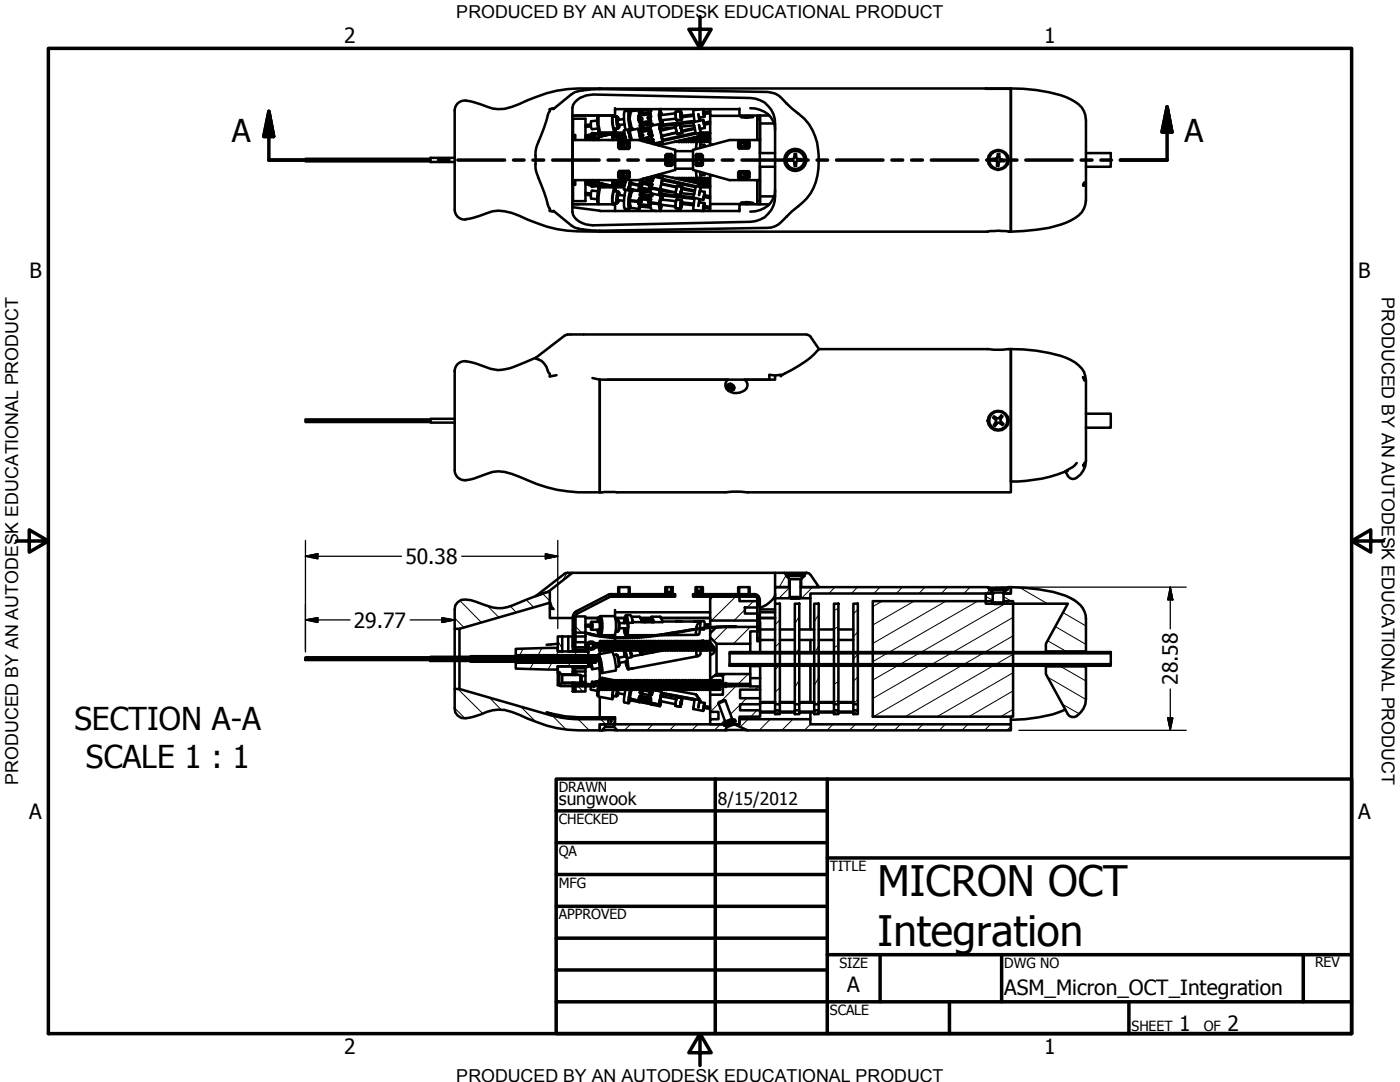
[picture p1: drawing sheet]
<svg xmlns="http://www.w3.org/2000/svg" width="279mm" height="216mm" viewBox="0 0 279 216" stroke-linecap="round" stroke-linejoin="round" font-family="sans-serif">
<defs><g id="words">
<g font-size="8.4">
<text x="175.1" y="178.8">MICRON OCT</text>
<text x="175.1" y="188.8">Integration</text>
</g>
<g font-size="6.3">
<text x="46.3" y="28.4">A</text>
<text x="236.4" y="28.4">A</text>
<text x="14.9" y="145.7">SECTION A-A</text>
<text x="17.1" y="153.2">SCALE 1 : 1</text>
</g>
<g font-size="4.2">
<text x="68.7" y="8.6">2</text>
<text x="208.4" y="8.6">1</text>
<text x="5.9" y="55.5">B</text>
<text x="271.1" y="55.5">B</text>
<text x="80.9" y="112.5">50.38</text>
<text x="70.6" y="125.2">29.77</text>
<text x="235.1" y="136.7" transform="rotate(-90 235.1 136.7)">28.58</text>
<text x="5.8" y="163.4">A</text>
<text x="271" y="163.4">A</text>
<text x="169.1" y="198">A</text>
<text x="200.4" y="198.5">ASM_Micron_OCT_Integration</text>
<text x="235.3" y="205.7">1</text>
<text x="245" y="205.7">2</text>
<text x="68.7" y="210.3">2</text>
<text x="208.4" y="210.3">1</text>
</g>
<g font-size="3.6">
<text x="91.1" y="3.6">PRODUCED BY AN AUTODESK EDUCATIONAL PRODUCT</text>
<text x="275.8" y="59.3" transform="rotate(90 275.8 59.3)">PRODUCED BY AN AUTODESK EDUCATIONAL PRODUCT</text>
<text x="3.6" y="156.6" transform="rotate(-90 3.6 156.6)">PRODUCED BY AN AUTODESK EDUCATIONAL PRODUCT</text>
<text x="91.1" y="215.9">PRODUCED BY AN AUTODESK EDUCATIONAL PRODUCT</text>
</g>
<g font-size="3.5">
<text x="111.5" y="160.6">sungwook</text>
<text x="143.3" y="160.7">8/15/2012</text>
</g>
<g font-size="2.8">
<text x="111.5" y="158">DRAWN</text>
<text x="111.5" y="164.4">CHECKED</text>
<text x="111.5" y="170.8">QA</text>
<text x="165.6" y="173.7">TITLE</text>
<text x="111.5" y="177.1">MFG</text>
<text x="111.5" y="183.5">APPROVED</text>
<text x="167.5" y="193.1">SIZE</text>
<text x="200.4" y="193.1">DWG NO</text>
<text x="262.4" y="193">REV</text>
<text x="165.6" y="202.5">SCALE</text>
<text x="225.8" y="205.7">SHEET</text>
<text x="240.2" y="205.7">OF</text>
</g>
</g></defs>
<!-- layer: Visible (ANSI) -->
<g fill="#000">
<circle cx="117.4" cy="36.4" r=".25"/>
<circle cx="117.9" cy="27.6" r=".25"/>
<circle cx="119.2" cy="36" r=".25"/>
<circle cx="119.6" cy="37.1" r=".25"/>
<circle cx="119.8" cy="26.5" r=".25"/>
<circle cx="123.6" cy="26.9" r=".25"/>
<circle cx="124.1" cy="36.3" r=".25"/>
<circle cx="124.5" cy="27.5" r=".25"/>
<circle cx="124.6" cy="36.3" r=".25"/>
<circle cx="125.7" cy="27.1" r=".25"/>
<circle cx="125.7" cy="37.7" r=".25"/>
<circle cx="126" cy="37.8" r=".25"/>
<circle cx="126" cy="38.2" r=".25"/>
<circle cx="126" cy="25.6" r=".25"/>
<circle cx="127.4" cy="37.8" r=".25"/>
<circle cx="127.6" cy="22.2" r=".25"/>
<circle cx="127.7" cy="38.9" r=".25"/>
<circle cx="127.7" cy="24.1" r=".25"/>
<circle cx="127.7" cy="25" r=".25"/>
<circle cx="127.7" cy="23.7" r=".25"/>
<circle cx="127.8" cy="26.9" r=".25"/>
<circle cx="127.8" cy="37" r=".25"/>
<circle cx="127.9" cy="27.1" r=".25"/>
<circle cx="127.9" cy="39" r=".25"/>
<circle cx="127.9" cy="27.4" r=".25"/>
<circle cx="127.9" cy="36.4" r=".25"/>
<circle cx="128" cy="39.8" r=".25"/>
<circle cx="128" cy="25.3" r=".25"/>
<circle cx="128" cy="25.1" r=".25"/>
<circle cx="128.2" cy="36.6" r=".25"/>
<circle cx="128.3" cy="36.5" r=".25"/>
<circle cx="129.3" cy="25.5" r=".25"/>
<circle cx="129.3" cy="25.7" r=".25"/>
<circle cx="129.5" cy="26.8" r=".25"/>
<circle cx="129.6" cy="22" r=".25"/>
<circle cx="129.6" cy="36.8" r=".25"/>
<circle cx="129.8" cy="23.2" r=".25"/>
<circle cx="129.8" cy="38.5" r=".25"/>
<circle cx="129.9" cy="37.5" r=".25"/>
<circle cx="129.9" cy="26.4" r=".25"/>
<circle cx="129.9" cy="24.8" r=".25"/>
<circle cx="130" cy="26.9" r=".25"/>
<circle cx="130" cy="36.9" r=".25"/>
<circle cx="130" cy="24.7" r=".25"/>
<circle cx="130" cy="39.1" r=".25"/>
<circle cx="130.1" cy="24.9" r=".25"/>
<circle cx="130.2" cy="35.2" r=".25"/>
<circle cx="130.2" cy="27.8" r=".25"/>
<circle cx="131.8" cy="37.8" r=".25"/>
<circle cx="131.8" cy="22.6" r=".25"/>
<circle cx="131.8" cy="21.8" r=".25"/>
<circle cx="132" cy="39.5" r=".25"/>
<circle cx="135.1" cy="35.6" r=".25"/>
<circle cx="127.7" cy="40.2" r=".25"/>
<circle cx="129.8" cy="40.6" r=".25"/>
<circle cx="131.8" cy="41.2" r=".25"/>
<circle cx="145.7" cy="77.9" r=".25"/>
<circle cx="157.9" cy="119.4" r=".25"/>
<circle cx="198.1" cy="118.4" r=".25"/>
<circle cx="200.3" cy="118.4" r=".25"/>
<circle cx="93.9" cy="131.9" r=".25"/>
<circle cx="102.9" cy="132.2" r=".25"/>
<circle cx="102.9" cy="130.7" r=".25"/>
<circle cx="111.6" cy="136.7" r=".25"/>
<circle cx="113.4" cy="130" r=".25"/>
<circle cx="116.8" cy="133" r=".25"/>
<circle cx="116.8" cy="130" r=".25"/>
<circle cx="116.8" cy="136.9" r=".25"/>
<circle cx="117.4" cy="130.7" r=".25"/>
<circle cx="117.4" cy="132.2" r=".25"/>
<circle cx="118.5" cy="128.8" r=".25"/>
<circle cx="118.9" cy="131.9" r=".25"/>
<circle cx="119.6" cy="135.8" r=".25"/>
<circle cx="119.8" cy="135.8" r=".25"/>
<circle cx="123.6" cy="136.8" r=".25"/>
<circle cx="125.7" cy="129.5" r=".25"/>
<circle cx="125.8" cy="139.4" r=".25"/>
<circle cx="125.9" cy="139.8" r=".25"/>
<circle cx="126.2" cy="137" r=".25"/>
<circle cx="126.2" cy="133.3" r=".25"/>
<circle cx="127.6" cy="129.5" r=".25"/>
<circle cx="127.7" cy="139.3" r=".25"/>
<circle cx="127.7" cy="139.1" r=".25"/>
<circle cx="128" cy="137.4" r=".25"/>
<circle cx="128" cy="139.7" r=".25"/>
<circle cx="128" cy="137.9" r=".25"/>
<circle cx="128" cy="137.7" r=".25"/>
<circle cx="128.1" cy="139.1" r=".25"/>
<circle cx="128.3" cy="137.8" r=".25"/>
<circle cx="128.4" cy="137.5" r=".25"/>
<circle cx="129.5" cy="139.4" r=".25"/>
<circle cx="129.8" cy="139.9" r=".25"/>
<circle cx="129.9" cy="129.5" r=".25"/>
<circle cx="129.9" cy="128.7" r=".25"/>
<circle cx="130" cy="123.8" r=".25"/>
<circle cx="130" cy="123.4" r=".25"/>
<circle cx="130" cy="137.6" r=".25"/>
<circle cx="130.1" cy="124.1" r=".25"/>
<circle cx="130.1" cy="138.1" r=".25"/>
<circle cx="130.1" cy="124" r=".25"/>
<circle cx="130.1" cy="137.9" r=".25"/>
<circle cx="131.7" cy="139.8" r=".25"/>
<circle cx="131.8" cy="140" r=".25"/>
<circle cx="132" cy="138.7" r=".25"/>
<circle cx="132" cy="129.9" r=".25"/>
<circle cx="134.7" cy="129.2" r=".25"/>
<circle cx="135.2" cy="129.1" r=".25"/>
<circle cx="135.4" cy="128.7" r=".25"/>
<circle cx="136.6" cy="128.8" r=".25"/>
<circle cx="137.3" cy="128.7" r=".25"/>
<circle cx="137.7" cy="128.7" r=".25"/>
<circle cx="141.4" cy="128.6" r=".25"/>
<circle cx="144.8" cy="136.5" r=".25"/>
<circle cx="130" cy="140.6" r=".25"/>
<circle cx="131.8" cy="140.1" r=".25"/>
</g>
<g fill="none" stroke="#000" stroke-width=".51">
<path d="M119.7 17.7a28.7 28.7 0 0 0-12.6 1.6l-1.8 .7a13.3 13.3 0 0 1-5.9 1.8l-1.1-.1-1.1-.4a16 16 0 0 0-4.3-1.2M119.7 17.7v.1M119.7 17.7h77M196.7 17.7h5M196.7 17.7h5v28.5h-.4a11.6 11.6 0 0 0-4.2 0h-77.4M201.7 17.7a28.7 28.7 0 0 1 12 2.1 4.5 4.5 0 0 1 3 4.1v16a4.5 4.5 0 0 1-3 4.1 22.5 22.5 0 0 1-9.5 2.1l-2.5 .1zM85.9 31.7h-24.9v.5h24.9M90.7 31.5h-4.8v.8h4.8M92.9 20.1a2 2 0 0 0-2.2 1.9v19.8M110.2 21.7l-.5 .1M110.4 21.8l3.6-2.9a7 7 0 0 1 4-1.1l35.2 .6a3.9 3.9 0 0 1 2.8 1.2 31.4 31.4 0 0 0 4.5 4.1 11.5 11.5 0 0 1 2.9 8.7 10.2 10.2 0 0 1-4.1 8.7l-1.2 1.1a12.9 12.9 0 0 1-3.4 2.9l-1.5 .4-33.4 .5a16.9 16.9 0 0 1-5.1-.6l-4.3-3.3M110.6 21.6l-.9 .2v.4l-.2 .3-1.4 4.3a9.3 9.3 0 0 0-1.2 4.3v.8a5.7 5.7 0 0 0 .6 3.7l1.1 2.8 .9 2.9 .2 .4v.4l.9 .1"/>
<path d="M114.2 28.8h.1M114.2 35h.1M114.2 32.3h.1M114.2 31.5h.1M114.2 28.6h.1M114.2 35.2h.1M114.3 27.9h13.1l7.3 2v4l-7.3 2h-13.1zM114.3 27.9v-1h.5v1M114.3 35.9v1h.5v-1M114.4 26.9v-3.2h2.4v4.2M114.7 20.4a4.5 4.5 0 0 1 3.7-1.5l31.4 .7a5.1 5.1 0 0 1 4.9 5.2v14.3a5.1 5.1 0 0 1-4.9 5.2l-31.4 .7a3.8 3.8 0 0 1-4.2-2.7v-20.8l.2-.5zM116.8 35.9v4.2h-2.4v-3.2"/>
<path d="M116.8 27.2l.6 .2v-.2h-.4M116.8 27.6l.7 .3M116.8 36.6l.3 .1a1.32 1.32 0 0 0 1.5 .2M116.8 36.8h.4M116.8 27.1h.4M116.8 38.9l1.1 .1M116.8 38.5l1.1 .1M116.8 36.3h.2M117.4 36.4l.9 .2M117.4 36.4a.76 .76 0 0 1 1.1 .1M117.6 35.9l-.3 .1-.2 .3 .1 .2 .2-.1M117.9 25.2l-1.1 .1"/>
<path d="M117.9 24.8l-1.1 .2M117.9 27.5v.1M117.9 36.3h.1M118 26.8l.2-.2v.3M118 37l.1 .3 .1-.3M118 36.3h-.4M118.1 26.5l.8 .1M118.1 36.3l.1 .3M118.2 27.2l-.1 .4-.6-.1M118.2 36.3v.3M118.2 27.2v.4M118.3 27.2l-.9 .2a.84 .84 0 0 0 1.1 0h-.1"/>
<path d="M118.3 35.9l.6 .4-.2 .5M118.3 36.3l.1 .4a.81 .81 0 0 0 1 .2v-.1a.64 .64 0 0 1-.9-.4M118.5 26.9a1.29 1.29 0 0 0-1.4 .3M118.5 27.4a.65 .65 0 0 1 .9-.5v-.2a.78 .78 0 0 0-1.1 .8M118.5 27.9h.1M118.6 27l.3 .2v.3l-.5 .4M118.6 27.8l.2 .1M118.7 35.9l-.1 .1M119.2 24.1l-1.2 .1-.1 .2a1.59 1.59 0 0 0 .3 1.4l1.1-.1M119.2 36l-.5 .1M119.3 35.9l-.1 .4h.2M119.3 38.2l-1.1-.2a1.6 1.6 0 0 0-.2 1.6l1.2 .2"/>
<path d="M119.3 37.1l.1 .6M119.4 26.7h.2M119.4 27.6h-.2l.1 .3M119.4 23.1l-.2 .3v1.2l.4 1.9M119.4 26.2l-.1 .5M119.5 35.9l-.1 .6 2.8 .6M119.5 23.1l-.1 1.7a3.2 3.2 0 0 0 .6 1.9M119.6 36.5l.2 .9h.1l.1-.8M119.6 37.3l-.4 2.1 .1 1.1 .1 .2M119.6 26.5l.1 .7M119.6 37.1l-1.5 .2M119.8 37.4l-.4 2.2 .1 1.2"/>
<path d="M119.8 36.6v.7M119.8 36.6v.1M119.9 27.2l-.1-.8h-.2v.9M119.9 26.6v.4M120.1 26.5v.7M120.1 36.6l.1 .8 .2-.2v-.5M120.1 37.1l-.2 .1M120.2 36.6l.1 .7M120.3 36.6v.2M120.3 27.1v-.7h-.2l-.1 .8M120.3 26.7h.2M120.4 37.1l.2 .1"/>
<path d="M120.5 26.5l.1 .6M120.5 36.7l.1 .7h.2l.1-.6M120.7 36.8l.1 .5M120.8 27.1v-.5l-.2-.2-.1 .7M120.8 26.6h.2M120.8 37.2h.2M121 36.8l.1 .6 .2-.1v-.4M121 26.5l.1 .5M121.2 36.9v.4M121.2 26.9v-.5h-.2l-.1 .6M121.2 26.5h.2M121.3 37.3h.2"/>
<path d="M121.5 26.5v.4M121.5 37v.4l.2-.1 .1-.3M121.7 37v.3M121.7 26.9v-.4l-.2-.1-.2 .5M121.7 37.3h.3M121.9 26.8v-.3h.2l.1 .2-2.8 .6 .1 .6M121.9 26.5l.1 .3M121.9 26.5h-.2M122.1 37.1l.1 .2M122.2 23.1v1.3a3.2 3.2 0 0 0 .5 2l.2-.7M122.2 37.3l.2 .1M122.2 27.2l.2-.8h.2l.1 1"/>
<path d="M122.3 23.1l-.1 .3a4.1 4.1 0 0 0 .5 2.6l.2-.3M122.3 36.5l-.2 .9-.2-.4M122.4 35.9l-.2 1.2 .2-1.2M122.4 27.9l-.2-1.2 .2 1.2M122.4 26.5l.1 .9M122.4 26.4l-.3 .1M122.5 36.4l.1 .9M122.5 38.1l.9 .1M122.5 23.1l.1 .2M122.5 27.1l-.1 .3M122.6 26.4h.1M122.6 36.4v.4"/>
<path d="M122.6 37.4h.1M122.6 23.1l.1 .2M122.7 27.3v-.6l.2-.3 .2 1M122.7 36.5l-.1 .9h-.1l-.2-1 .7 .2M122.7 21.6v1.5h-8.5M122.7 23.1h-8.5M122.7 21.8h24.9M122.8 36.5l.1 .8 .2 .1 .1-1-.2 .2M122.9 38.2l-.2-.4a4.1 4.1 0 0 0-.4 3M122.9 26.5v.8M122.9 26.2v.2M122.9 38.2l-.2-.8a5.9 5.9 0 0 0-.5 3.4"/>
<path d="M122.9 37.4v.3M122.9 27.1v.2M123 27.3l.1 .6M123 27.3l.2 .1 .1-.9h.2l.1 1.3M123 36.6l.1 .7M123 27.3l-.7 .1M123 36.5v.3M123.1 26.7h.2M123.1 35.9l-.1 .7M123.1 23.2l-.1 .4 .1 1.2 .2 .8 .3-.2M123.1 23.2l.3 .2M123.1 23.2l-.9 .1"/>
<path d="M123.1 37.1h.2M123.2 27.4l.1 .5zM123.3 39.9l1.2 .2M123.3 35.9l-.1 .5zM123.3 35.9v.2zM123.3 26.5l.1 1.4M123.3 35.9l1.5 .4v.1M123.4 38.2l-.3 .9-.1 1.1 .1 .4M123.4 27.1l-.1 .8M123.4 35.9l.1 1.4M123.4 38.9l1.3 .2M123.4 25.7h-.9"/>
<path d="M123.4 38.2l.2 .2M123.4 23.9v-.2a1.51 1.51 0 0 0 .1 1.4l.1-.2M123.4 35.9l.1 .5M123.5 23.9l-.2-.5v.7l.2 1.3 .1-.5M123.5 35.9l-.1 .9M123.6 26.9v.4M123.6 38.9l-.2-.2a1.59 1.59 0 0 0 0 1.4v-.2M123.6 34.1h1.9v.3h.2v1h-.2v.2h-1.9v-.2h-.2v-1h.2zM123.6 28.3h1.9v.1h.2v1.1h-.2v.2h-1.9v-.2h-.2v-1.1h.2zM123.6 38.9l-.1-.5-.2 1.3v.7l.2-.5M123.6 27.7l.1-1.2 .2-.1 .2 1.3M123.6 36.4h.1"/>
<path d="M123.7 36.1l-.1 .5a.68 .68 0 0 1-.2 .8l-.1-1.1M123.7 36l.1 1.4h.2l.1-1.3M123.8 34.4h1.5v1h-1.5zM123.8 34.4l.2 .1h1.1l.2-.1M123.8 28.4h1.5v1.1h-1.5zM123.8 29.5l.2-.2h1.1l.2 .2M123.8 28.4l.2 .2v.7M123.8 26.5l.1 1.2M123.8 27.1v.7M123.8 36l.2 1.3M123.8 27.4h.1M123.9 36.4h.1"/>
<path d="M124 34.5v.7l-.2 .2M124 35.2h1.1l.2 .2M124 36.1l-.1 .7M124.1 27.4v.1M124.1 34.7h.4v.3h-.4zM124.1 28.8h.4v.3h-.4zM124.1 36.1l.2 1.3 .2-.1 .1-1.1 .1 .8M124.2 26.5l.1 1.2M124.3 27.5h.1M124.3 27.1v.6M124.3 36.1l.2 1.2M124.3 36.3h.1"/>
<path d="M124.4 36.1v.7M124.5 23.7l-1.2 .2M124.7 26.6l-.2 1-.1-1.1h-.3v1.2M124.7 24.8l-1.3 .2M124.8 27.3l-.1 .3 .1-.2M124.8 27.2l-.1 .4M124.8 27.6l-1.5 .3M124.9 35.9l-.4 1.9 .9 .2M124.9 37.8l-.3 1.5a3.9 3.9 0 0 0 .1 2.4l.9 .1M125.1 28.6v.7M125.1 34.5v.7M125.3 28.4l-.2 .2h-1.1"/>
<path d="M125.4 25.8l-.9 .2 .4 1.9M125.5 26.3h.2M125.5 37.5l.2 .1M125.5 26.4h.1M125.5 37.2h.1M125.5 37.4h.2M125.6 22.1l-.9 .1a6.7 6.7 0 0 0 .2 3.8M125.6 26.5l.1 .7M125.6 37l.1 .4M125.6 39.1l.3 .1M125.7 23.6l.4 2.1 .1 .2 .2-.1M125.7 39.9v.1"/>
<path d="M125.7 23.6l-.2 .1M125.7 27.4l-.3-1.6 .4 2.1M125.7 27.4l-.2-.9 .4 1.4M125.7 26.4l-.2 .2M125.7 36.4l.1 .7M125.7 36.4h.2M125.7 27.4h.2M125.8 35.9l-.4 2.1 .3-1.6M125.8 22.7h-.1l-.2 .2v.5a3.9 3.9 0 0 0 .4 2.2h.1v.4M125.8 36.4l-.1 .4M125.9 35.9l-.4 1.5 .2-1M125.9 22.4l-.2-.3-.3 .4v1.4l.5 2.1"/>
<path d="M125.9 36.8l1.5 .2 .2 .1-.1 .3 .2 .1 2 .5 .2-.1 .1-.2M125.9 36.8l-.2 .9 1.7 .3M125.9 27.1v.3M125.9 36.6v.2M125.9 24.6l-.3 .1M125.9 37.7a6.5 6.5 0 0 0-.4 4h.2l.2-.3M125.9 36.4l.1 .2M125.9 36.4v.2M125.9 36.5v.1M126 37.8v.4a1.63 1.63 0 0 0-.5 1.6v1.2l.2 .1h.1M126 37.8h.4M126 37.7v.1"/>
<path d="M126 36.6h-.1M126 35.9l-.1 .5M126 36.6l1.4 .3M127.4 25.7l-1.7 .3 .3 1.9M127.4 25.7v.3zM127.4 36.9l.4 .5 2.1 .4M127.4 37.8v.2M127.4 37.8v.1M127.4 37.8l2.3 .4 .2 .1-.1 .2 1.7 .4M127.4 37.9l2.3 .3M127.5 26.4l2.4-.6 .3 1.4-2.3 .5zM127.6 37l.2-.9h.2l2.1 .5-.1 .7"/>
<path d="M127.6 26.7l.1 .5M127.6 22.1l-1.7 .1-.2 1.4M127.6 22.1v.4M127.6 22.4l.1 .2M127.6 36.8l-.2 .1M127.6 22.2l.1 .3-.1-.2M127.7 26.4l-.1 .1M127.7 23.1a.92 .92 0 0 0 .1 1.3l2.1-.3-.1 .2-2 .2a1.16 1.16 0 0 1-.2-1.6l2.2-.2 .1 1.4M127.7 25l.2 .5 .1-.1M127.7 26.4l.2 .9M127.7 23.6h.4l-.1-.1 .1 .1v.3h-.1l.1-.1M127.7 23.5v.5"/>
<path d="M127.7 26.4l.1 .7M127.7 23.5v.1M127.7 24v.1M127.7 39.8v.2M127.7 24l.1 .4-.1-.3M127.7 23.1v.4M127.7 24.1h.1M127.7 39.9h.3M127.7 39.8h.3M127.8 36.3l.2-.1 2 .4 .2 .2M127.8 39.5h-.2l-.2 .7M127.8 37h.3"/>
<path d="M127.8 27.1l.5-.2h-.3l-.2 .2M127.8 23.6l.2-.1-.3 .2 .2 .2-.2-.2zM127.8 39.5l2 .2 .1 .1M127.8 37l-.1 .4M127.8 23.1l-.1 .4M127.8 37l-.1 .3M127.8 27.1h.1M127.8 39.5l-.1 .3M127.8 36.8l.3 .1M127.8 38.4l.1-.1v.1M127.8 27.3l.2 .4-.1-.4M127.8 38.4l-.1 .5"/>
<path d="M127.8 36.8v.2M127.8 27.2v.1M127.8 36.5v.1M127.8 36.5l.4 .1M127.8 27.3h.1M127.8 38.4l.1 .2M127.9 38.2l-1.7-.2-.5 1.8 .2 .2M127.9 25.7l-.5 .1M127.9 36.2v.2M127.9 23.9h.1M127.9 36.4l-.1 .1M127.9 36.4l2.1 .5"/>
<path d="M127.9 25.2l-.1 .2M128 25.8l-.6 .1v.1M128 39.8h1.2l.2 .6 .3 .2M128 24.9v.2l.2-.1M128 39.8l1.3 .1M128 39.8v.5M128 38.6l-.1-.4-.2 .6 .2 .2M128 25.1h.3v.4l.1 .2M128 38.7h.3M128 25v.3M128 38.9v.1M128 38.9h.3"/>
<path d="M128 38.9h.1M128.1 39.6v.1M128.2 38.3l1.6 .1M128.2 36.6l-.1 .5-.3-.1M128.2 38.3l.1 .4M128.2 36.6l1.3 .3 .1 .1-.1 .3M128.2 36.6l1.4 .3M128.3 25h.2l-.5 .1 .4-.1M128.3 25.6v.1M128.3 25.2l-.3 .1M128.3 38.6h-.3v.3M128.3 28.1l1.9-.4 .3 .9 1.8-.3"/>
<path d="M128.3 27.1l-.2 .1 .2-.1v-.2v-.1h-.3l-.2 .3 .3 .1-.2-.1M128.3 38.8l-.3 .1M128.3 38.7v.4l-.4-.1M128.3 36.3v.2M128.3 38.7l1.4 .2M128.4 35.6l.1 .1M128.5 35.6l-.1 .2M129.1 35.4l.8 .2M129.3 25.7l-.1-.2-1.2 .2v.3M129.3 39.9l.6 .1M129.5 39.9h-.2l.2 .1M129.5 39.9v-.2v.3"/>
<path d="M129.5 39.9v.1M129.5 37.3l.4 .2M129.5 37.2l.4 .1M129.6 36.8l-1.3-.3 1.3 .3M129.6 36.9l-.1 .4M129.6 25h-1.1M129.6 22l-.1 .4M129.6 22h-1.3l-.2 .5M129.6 21.9v.1M129.6 36.9l.4 .1M129.7 36.6l-.1 .2M129.7 39.1v.1h.2"/>
<path d="M129.7 23.4h-.4v.3h.3l-.1 .1-.2-.4h.4v.3h-.1l.1-.1M129.7 23.3l.1 .4zM129.7 38.9v.2v-.2M129.7 38.9l.3 .2M129.8 38.2l-1.4-.1-.2 .2M129.8 26l.2 .9M129.8 23.4l-.5 .1M129.8 23.7l.1 .1M129.8 26l.1 .4M129.8 23.7l.1 .4M129.8 23.7h.1M129.8 22.9l-.1 .4"/>
<path d="M129.9 25.5l-2.3 .5h-.2M129.9 35.6l.2 .2h.1M129.9 35.7l.3 .1M129.9 26.4l.1 .8-.1-.6M129.9 26.4h.1M129.9 22.9l-2.2 .2M129.9 25.5h-.6M129.9 35.6l-.1 .5 .1-.3M129.9 37.5l-.1 .3M129.9 26.6l-.5 .1M129.9 39.8l-.1-.2-2.2-.2-.2 .6-.2 .1M129.9 39.8l-.1 .5 .2 .1-.2 .1"/>
<path d="M129.9 38.6l.1 .3 .1-.1M129.9 26.7l-.2 .2 .2-.3-.2-.2-.3 .3 .1 .2h.2l-.2-.1M129.9 26.6l-.2-.1-.3 .2M129.9 24.8h-.1l.2 .1-.1-.1-.3 .1M129.9 26l-2.2 .4M129.9 39.8v.6M129.9 37.3v.2M129.9 26.4v.2M129.9 26.6h.1M129.9 37.3h.1M130 37.7l1.6 .3-.1 .9M130 37.7v-.2l1.6 .3"/>
<path d="M130 25.1v-.2v.2M130 24.9h.1M130 38.6v.2M130 36.9l-.1 .4M130 37.3l.2 .2 1.4 .3M130 35.2v.4l.1-.2 .3 .1M130 21.8l-.1 .4-.2 .2-2 .2-.2-.1 .1-.4M130 24.7v.2zM130 37.3v.2M130 35.6h.3M130 36.6v.3M130.1 28.6l-.1-.3 .2 .3"/>
<path d="M130.1 24.8l-.2-.1-2 .2-.2 .2 .2 .6 .1-.4M130.1 24.8l.1 .2h-.2M130.1 38.9l-.1 .3M130.2 27.1l-.2 .1-2 .5-.2-.1M130.2 38.7l-.1 .4-.2 .1-2-.2M130.2 28.1h-.3h.3v-.1h-.3l-.2 .2 .2-.1-.8 .3M130.2 27.8v.3v-.3M130.2 27.9v.2zM130.2 27.8l.3 .6M130.2 28.1h.1M130.2 27.9h.1M130.2 35.2l-.1 .2"/>
<path d="M130.2 36l-.4-.1 .4 .2M130.2 27.7v.2M130.2 36.1h.1M130.2 38.8l-.2 .1M130.3 28.2l-.3 .1M130.4 28.3l-.3 .1M130.4 35.1l1.9 .4-.1 .2M130.5 35.5l-.3 .6M131.4 34.9l7.7 1.6 .2 .1 .5 .7-.1 .8M131.5 24.8l-1.6 .3h-.1l.1 .4M131.5 24.8l.7 3.2M131.5 24.8l.1 .2"/>
<path d="M131.6 23.1l.4 2.3h-.4M131.6 37.8l.2 .1M131.6 25l.2 1.1-.2-1M131.6 38.6h.4M131.6 23.1h.1M131.6 38.4l.4 .1v.5l6.6 .7M131.6 23.1l.1 .1h-.1M131.6 23.1l.2-.6-.1 .7M131.6 25.3h.4M131.6 23.5h.1M131.6 23.6h.1M131.6 22.5h.2"/>
<path d="M131.7 25.8l.1 .5M131.7 21.8l-.2 1.1 .1 .6M131.7 23.5l.3 .9M131.7 25.7l3.2-.3-3.1 .7M131.7 21.8l.3 1.1M131.7 23.2v.3M131.8 37.9l-.2 .9 .2-1.1-.3 1.2M131.8 37.9v-.1v.1M131.8 37.8v.1zM131.8 22.5l.1 .5M131.8 37.7l3.1 .7-3.2-.3M131.8 37.7v.1"/>
<path d="M131.8 24.4l-.1-.9 .3 .9M131.8 39.4l.2 .1M131.8 24.5h.2M131.8 22.5l.2 .4M131.9 23l-.1-.1v.3l.2 .8M131.9 23l-.1-.4-.1 .6M131.9 39.3h.1M131.9 39.8l3 .3M132 39.5l-.3 .8M132 39.8l-.2 .8v.3h.1M132 25v.1M132 39.5v.3"/>
<path d="M132 27.2l.2 .7M132 36.6l3.1 .7M132 36.6v.2l3.1 .6M132 38.8v.1M132 39.3v.2M132 39.3l.1 .6M132.1 24l-.1 .5v-.5v.4M132.1 27.4v.5M132.1 22.9l-.3-1.1-.2 1.3M132.1 35.9l-.1 .7M132.1 27.9l.2 .5-1.8 .4M132.1 35.9v.5"/>
<path d="M132.1 35.9l6.7 1.4M132.1 27.6l.1 .3M132.1 39.1l.1 .3M132.2 23.9l-.1 1M132.2 39.8l-.1-.8 .1 .9M132.2 35.8l-.4 1.9-.2 .1M132.2 35.6l-1.7-.4-.3 .9-2-.4M132.2 35.7l6.7 1.4M132.2 35.7l-.1 .2M132.2 24.4l-.1 .4M132.2 35.8l-.4 1.9M132.2 24l-.1 .8"/>
<path d="M133 30.7h1v.3h.2v1.9h-.2v.2h-1v-.2h-.2v-1.9h.2zM133 31.2h1v1.4h-1zM133 31.2l.2 .2v1.1l-.2 .1M133.2 32.5h.7l.1 .1M133.2 31.4h.7M133.3 32h.4v.3h-.4zM134 31.2l-.1 .2v1.1M134.2 35.4h.1M134.6 35.6h.2M134.7 28.3h-.1M134.7 30.2h3.6M134.7 33.7h3.6"/>
<path d="M134.8 22.6l-3 .4M134.9 23.7l-3 .3M135 28.2v.1l.2-.1M135.1 35.6v-.1h.2v.2M135.1 26.4l-3.1 .8M135.1 26.5l-3.1 .7M135.1 28.2l.1 .1M135.5 35.8l.1-.3h.1l.1 .3M135.6 28.1v.2M135.6 35.6v.2M135.7 28.1l-.1 .3-.2-.3M135.8 24.9l.3 1.6z"/>
<path d="M135.8 24.8l-1 .3 .1 .6 .2 1 1-.2M135.8 25.3l.2 .9zM135.8 25.3l.2 .8zM135.8 22.7l.2 .1v.6zM135.8 22.2l.2 .3a1.62 1.62 0 0 1 0 1.4 2.17 2.17 0 0 1-.2-1.7zM135.8 22.2l-.9 .1v1.1l.2 .6 .9-.1M135.8 22.2a2.03 2.03 0 0 1 .2 1.7l-.2-.6zM135.8 38.5l2.7 .3M135.8 22.6l.1 .8M135.9 22.6l.1 .8zM135.9 25.6v.1M135.9 38.1v.1"/>
<path d="M136 35.8v-.2l.1-.1 .2 .4M136 37.7l-.2 .8zM136 39.9l-.9-.1-.2 .6v1.1l.9 .2M136 39.9a1.83 1.83 0 0 1-.2 1.8v-1.2zM136 28l.1 .3M136 35.6l.1 .2M136 37.7l2.6 .5M136.1 37.3l-.3 1.6zM136.1 37.5l2.6 .5M136.1 37.3l-.3 1.7zM136.1 37.3l-1-.2-.2 1.1-.1 .5 1 .3M136.1 27.9v.5l-.2-.1v-.3"/>
<path d="M136.4 35.9v-.3l.2-.1 .1 .5M136.5 27.9v.4M136.5 35.6v.3M136.7 27.9l-.2 .5-.2-.2v-.3M136.8 36l.1-.5h.1l.2 .6M136.9 35.6l.1 .5M137 27.8v.5M137.1 27.7l-.1 .7-.2-.2v-.4M137.1 27.8l.1 .1M137.2 36h.1M137.3 36.1l.1-.5 .1-.1 .2 .7M137.4 27.7l.1 .6"/>
<path d="M137.4 35.6l.1 .5M137.5 27.7l-.1 .7-.1-.1-.1-.6M137.5 27.9h.2M137.6 35.9h.1M137.7 36.2l.1-.6 .2-.1 .1 .8M137.9 27.7v.6M137.9 35.6v.7v-.2M138 27.9h.2M138 27.6l-.1 .8-.2-.1v-.7M138.2 36.3l.1-.8a.74 .74 0 0 1 .3 .9M138.2 35.9h-.1M138.3 27.7v-.2l.1 .8"/>
<path d="M138.3 35.6l.1 .7M138.3 29.9l7.3-2h6v8h-6l-7.3-2zM138.4 22.9l-2.3 .2M138.4 39.4l-6.4-.7-.5 1.9h.2M138.4 36.1v.2M138.4 23.1l-2.3 .3M138.4 28h.2M138.5 27.4l-.1 1-.2-.1-.1-.7M138.5 25l-2.7 .3M138.6 24.1l-6.6 .8v.2l6.4-.7M138.6 35.9h.1M138.6 36.4l.1-.9h.2l.2 1 .1-1 .1-.1 .3 1.6"/>
<path d="M138.6 25.5l-2.6 .6M138.6 39.5l-.2 1.5M138.7 25.7l-2.6 .6M138.7 27.4l.1 .9M138.7 35.6l.2 .8M138.8 26.5l-6.7 1.4M138.8 27.4l-.1 .3M138.9 34.1l.3 1.5M138.9 26.7l-6.7 1.4v-.2M138.9 36.1l-.1 .3M138.9 28.1h.2M139 30.7h1v.3h.3v1.9h-.3v.2h-1v-.2h-.2v-1.9h.2z"/>
<path d="M139 31.2h1v1.4h-1zM139 31.2l.2 .2h.6M139 35.8h.1M139.1 28.3l-.2 1.4M139.2 31.4v1.1l-.2 .1M139.2 27.2l.1 1.1M139.2 32.5h.6M139.3 35.6v1.1M139.3 27.2v.5M139.3 36.1v.5M139.4 31.5h.3v.3h-.3zM139.4 28.1h.2h-.2"/>
<path d="M139.4 27.1l-.1 1.2h-.2l-.1-.9-.2 1-.1-.1-.1-.9M139.4 27l.2 1.4 .2-.2 .1-1.1M139.4 35.8h.2M139.5 36.8a1.32 1.32 0 0 1 .3-1.3l.3 1.8M139.6 39.8l-.2 1.3 .2-.7 1 .1M139.6 26.8l-.5 .5-7.7 1.7M139.6 26.8l.2 1.5M139.6 39.8l.2 .6M139.7 38.1l-.2 .8 .3-1.6-.9-.2-.5 2.3 1.9 .5M139.7 25.7l.1 .8-.2 .3M139.7 25.7l-.2-.7 .3 1.5-.9 .2M139.7 35.6l.3 1.8a1.18 1.18 0 0 0 .2-1.3"/>
<path d="M139.7 38.1l1 .2M139.7 34.3l.1 1.2M139.8 28.8l.8 .1 .1 .4M139.8 26.5l-.1 1.2M139.8 36.1l-.1 1M139.8 23.4l-.2 .7M139.8 28.1l-.1 1.4M139.8 26.5l.3 1.8a1.28 1.28 0 0 0 .3-1.2M139.8 26.4l.3 .3 .1 1.6M140 31.2l-.2 .2v1.1l.2 .1M140 36.8a1.18 1.18 0 0 1 .3-1.3l.2 1.8M140.1 27.7l.1-1 .1-.3h.2l.2 1.9"/>
<path d="M140.1 35.6l.3 1.8a1.18 1.18 0 0 0 .3-1.3M140.2 21.8l-1.8 .2a4.3 4.3 0 0 0 .2 2.3M140.3 23.9l-1.9 .5 .5 2.3M140.3 26.5l.2 1.8a1.28 1.28 0 0 0 .3-1.2M140.4 21.8a1.86 1.86 0 0 0 .2 1.5l.1-.6M140.5 24.5l-.2-.6 .4 1.6-.2-.6M140.5 24.5l-.1-.2 .2 .8-.1-.2M140.5 21.8l.1 .5M140.5 36.8v-1l.1-.3h.1l.3 1.8M140.5 39.3l1.2 .3M140.5 38.9l.2-.6-.4 1.6 .2-.6M140.5 38.9l.1-.2-.2 .9 .1-.3"/>
<path d="M140.5 22.4l-.1-.3a.76 .76 0 0 0 .2 .9v-.3M140.5 38.9l1.2 .3M140.6 23.3l-1 .1-.2-.6 .2 1.3M140.6 27.7a1.32 1.32 0 0 1 .3-1.3l.3 1.9M140.6 35.6l.2 1.8a1.32 1.32 0 0 0 .4-1.3M140.7 34.5l-.1 .4-.8 .1M140.7 25.5l-1 .2M140.8 26.5l.2 1.8h.2l.1-1.2M140.9 36.8l.1-1 .2-.3 .2 1.8M141 27.7a1.32 1.32 0 0 1 .4-1.3l.2 1.9M141.1 35.6l.2 1.8 .2-.3 .1-1M141.2 26.5l.3 1.9 .2-.8"/>
<path d="M141.5 35.6l.2 1.7M141.7 26.5v.2M141.7 21.8v1.3h5.9M141.7 26.4l-.2 1.3M141.7 35.6l-.1-.2-.1 .2-.1 1.2M141.7 28.8h.5M141.7 23.1v5.9M141.7 34.9v5.8M141.7 35h.5M141.7 24.6l-1.2 .3M141.7 24.3l-1.2 .2M141.7 22.6l-1.3 .1"/>
<path d="M141.7 22.2l-1.3 .2M147.5 34.2h1.9v.2h.2v1h-.2v.3h-1.9v-.3h-.2v-1h.2zM147.5 28.1h1.9v.3h.2v1h-.2v.3h-1.9v-.3h-.2v-1h.2zM147.6 21.7v1.4h5.9M147.7 34.4h1.5v1h-1.5zM147.7 35.4l.2-.2h1.1l.2 .2M147.7 34.4l.2 .2h1.1M147.7 28.4h1.5v1h-1.5zM147.7 29.4l.2-.2h1.1l.2 .2M147.7 28.4l.2 .2h1.1M147.8 23.3a5 5 0 0 1 2.5-.1v.2l-1.3 .1zM147.9 28.6v.6"/>
<path d="M147.9 34.6v.6M148.6 34.7h.3v.4h-.3zM148.6 28.8h.3v.3h-.3zM149.2 34.4l-.2 .2v.6M149.2 28.4l-.2 .2v.6M149.7 21.6a4.8 4.8 0 0 1 4.9 3.4l.1 .9M151.1 35.9v4.8h.6l-.1-4.6M151.1 23.8h.5v4.1M151.1 23.6h.5v.2M151.6 27.7l.1-4.6h-.6v4.8M151.6 35.9v4.1M151.6 33.3h3.1"/>
<path d="M151.6 30.5h3.1M151.7 27.7l-.1 .3M151.7 23.1h.1M151.7 28v2.5M151.7 33.3v2.8M151.7 24.6h2.8M151.7 39.2h2.8M154.7 37.9a4.5 4.5 0 0 1-5 4.3M157.5 32.1h.6M157.5 31.8h.6M158.1 31.8v.3M158.2 32.1h.2l.2 .4"/>
<path d="M158.6 31.3l-.1 .2-.3 .2M158.6 30.7v.6h.3v-.6M158.6 32.5v.6M158.6 32.6h.3M158.9 32.5v.6M158.9 31.3l.2 .4h.2M159.3 32.1h.7M159.3 31.8h.7M159.3 32.1l-.4 .2v.2M159.4 31.8v.3M197.7 30.5a2.04 2.04 0 0 1 2.9-.1 2.04 2.04 0 0 1 .1 2.9 2.04 2.04 0 0 1-2.9 .1 2.04 2.04 0 0 1-.1-2.9zM198 31.9l.6 .1 .4 .2-.1 .9"/>
<path d="M198.6 31.7v.3M199 32.5l.3 .1M199.1 31.3l-.3 .3-.8 .1M199.1 31.2l.3 .1M199.1 30.7v.6M199.3 32.5v.6M199.5 30.7l-.1 .7M199.5 31.4l.1 .3 .2 .1M199.8 31.8l.7 .1M199.9 31.8v.3M200.4 32.2h-.8l-.3 .3M216.3 36.4h.2v.4l-.2 .3-.1-.1z"/>
<path d="M216.7 30.5h5v2.8h-5M90.7 41.8a2 2 0 0 0 2.2 2M92.9 43.8a20.6 20.6 0 0 0 5.4-1.6 9.3 9.3 0 0 1 5.3 .9 27.1 27.1 0 0 0 11.8 3.1h4.3M109.7 42l.5 .2M114.2 40.8h8.5v1.3M114.2 40.7l1.3 .1M114.2 41.3l5.6 .8h27.8M119.7 46v.2M122.2 40.5l.9 .1M122.6 40.5l-.1 .3M122.7 40.5l-.1 .3M123.4 40.4l-.3 .2"/>
<path d="M125.5 40.1l.2 .1M125.7 40.2l1.5 .1 .2 .1 .1 .4 2.2 .3 .2-.1-.1-.4M125.7 40.2l.2 1.2M125.9 41.4l1.7 .3M125.9 40l1.3 .1M125.9 40l-.2 .2M127.2 40.1l.2 .2v.3l.3 .2M127.6 41.2v.3l.1-.2M127.7 40.1l.1 .7M127.7 40.3h.3M127.7 40.2l.3 .1M127.7 41.2l-.1 .2"/>
<path d="M127.8 41.3l-.2 .4v-.5l2.1 .2 .2 .1 .1 .5 1.1 .1M128 40.3v.1h-.4l.1 .4M129.3 40.1h.5M129.7 40.6l-.3-.2h.4v.2M129.7 40.6h.1M129.7 40.6l.1 .4-2.1-.2M129.8 40.6l1.6 .2 .3 1.3M129.8 40.4v.1M130 40.4l1.3 .2M131.3 40.6l.3 .1 .2 1.3 .2-1.1M131.6 40.4l-.3 .2M131.6 40.8h.1"/>
<path d="M131.6 41.3h.2l-.1-.7 .1 .7M131.6 40.2h.1M131.7 40.2l-.1 .1M131.7 40.2l.2-.8-.2 .9M131.7 40.6l.1 .6 .1-.3M131.7 40.3v.3M131.8 41.3h.1M131.8 40.8l3 .4M131.9 40.9v.4l.1-.4M132.1 40.9l-.3 1.2M135.9 40.4l-.1 .8M136 40l.1-.1v.4l-.1 1-.2 .4v-.8z"/>
<path d="M136 40.4l-.1 .9zM136 40.3v.9h-.2zM136.1 40.7l2.3 .3M136.1 40.4l2.3 .2M138.4 41v.9l1.8 .2M140.4 41.5l1.3 .2M140.4 41.1l1.3 .2M140.6 41.5l-.1 .6M140.6 41.1v-.3a.72 .72 0 0 0-.1 1v-.3M140.7 41.1l-.1-.6a1.96 1.96 0 0 0-.2 1.6M147.6 40.8l-5.9-.1v1.4M147.9 40.4l1.1-.1 1.4 .2-1.3 .2-1-.1z"/>
<path d="M151.1 40h.5v.2h-.5M151.7 40.7v.1M153.5 40.8h-5.9v1.4M90.7 74v19.8a2 2 0 0 0 2.2 2M92.9 72.1a2 2 0 0 0-2.2 2M106.9 71.4a24 24 0 0 1-6.8 2.4l-.7 .1-1.5-.3a20 20 0 0 0-5-1.5M113.2 66.7h47.8M113.3 66.8l-.7 .2-5.7 4.4a3.5 3.5 0 0 1 2.6 3l.2 .2v.5l1.4-.2M118.2 75.4l1.5 .4M119.7 75.8v22.4M145.2 77.2l.5-.3 .5 .2 .2 .3-.2 .4-.5 .1 .3-.2M145.2 77.5l.3 .2v.2"/>
<path d="M145.2 76.9a.86 .86 0 0 1 1.4 .5l-.2 .4M145.4 77.4l.1 .1M145.5 77v.3h-.4M145.5 77.5v.2l.2 .1M145.5 77.3l-.1 .2M145.7 77.2l-.2 .3M145.8 77v.4l.4 .1M145.8 77.7l-.1 .2M146 77.7h.1M146 77.7h.2M154.7 74.9v.9h-6.1a1.33 1.33 0 0 1 .5 1.3 1.33 1.33 0 0 1-1 1.1 2.35 2.35 0 0 1-3.3-1.1l.1-1 .4-.3M161 66.8l.7 .3 1.7 2.6"/>
<path d="M163.4 69.7h33.9l1.1 .1 3.3-.1M163.4 69.7a18.3 18.3 0 0 1-6.8 4.8l-.8 .6v-.3l-1.1 .1-1.2-.1v1h-33.8M201.7 69.7v26.4a27.3 27.3 0 0 0 10.7-1.9 5.9 5.9 0 0 0 2.5-1.8M201.7 69.7a28.7 28.7 0 0 1 12 2.1 4.7 4.7 0 0 1 3 4.1v16a4.2 4.2 0 0 1-1.8 3.4M201.7 69.7v28.5h-52.7l-1.2-.1-2.9 .1h-25.2M216.2 75.3l.1 .1 .2 .5zM85.9 83.7h-24.9v.5h24.9M90.7 83.6h-4.8v.7h4.8M92.9 95.8a13.9 13.9 0 0 0 4.3-1.2 6.3 6.3 0 0 1 4.9 0l1.5 .5a30.6 30.6 0 0 0 16.1 3.1M197.7 82.5a2.02 2.02 0 0 1 3.1 .3 2.02 2.02 0 0 1-.8 3 2.02 2.02 0 0 1-2.5-.7 2.02 2.02 0 0 1 .2-2.6zM198.2 83.3l.4 .4M198.4 83.1l.6 .4 .4-.1"/>
<path d="M198.7 83.7l.1 .4-.1 .2 .2 .2-.3 .5M198.7 84.3l-.4 .5M198.8 83.4l-.2 .2M199.5 83.3l.3 .2M199.6 84.4h-.5l-.1 .1M199.6 84.5l.5 .3M199.7 83.6v.4l.1 .2M199.8 84.2l.5 .4M199.8 84.2l-.2 .2M199.8 82.9l-.3 .5M200.1 83.1l-.4 .5M212.6 94l.5 .9"/>
<path d="M213.1 93.8l-.1 .2-.1-.1M213.1 95a1.17 1.17 0 0 0 1.8 .3M216.5 92.3l-.3 .7zM216.7 82.5h5v2.8h-5M113.3 114.3l-.7 .2-5.7 4.4 2.6-.9 4.7-3.7h-1M114.2 114.3h40.5M121.4 118.7l-6.5 3.3M121.7 119.1l-6.8 3.5-.1 .4v2.7h-.5v-2.7M121.9 119.1h-.2M121.9 118.6l-.5 .1M121.9 118.6h12.8v.5h-12.8M123.4 118.6v-1.4h.2v1.4"/>
<path d="M123.6 117.2h1.9M125.5 118.6v-1.4h.2v1.4M132.8 117.2h.2l.2 1h.7l.1-1h.2v1.4h-1.4zM133 117.2h1M139 117.2l.2 1h.6l.2-1h.3v1.4h-1.5v-1.4h1.2M139.4 118.2v-.3h.3v.3M139.4 117.9h.2M141.7 119.1h5.9v.9h3.5v1.2h-2.4v1.2h2.4v1.4h-9.4zM147.5 117.2h-.2v1.4M149.4 118.6v-1.4h.2v1.4M149.4 117.2h-1.9v1.4M150.6 119l.3 .1 .2 .4"/>
<path d="M150.6 118.6a.98 .98 0 0 1 1 .9M150.6 118.6h-12.3v.5h12.3M151.1 119.6v1.4h.5v-1.4M154.7 118.5a3.1 3.1 0 0 1-1.8 2.2l-1.3 .6M154.7 119.4v1.1M156.5 114.3h4.4M156.9 114.7l-.4-.4h-1.8v2.9h2.8v-1.8M156.9 114.9h3.6M157.6 117.2h-2.9v2.2h4.9M157.6 119.1l.3 .3h1.6l.3-.3M157.6 119.1h2.2M157.6 115.6h2.2"/>
<path d="M157.6 115.6v3.5M159.8 117.2h37.3l.3 .3M159.8 115.6v3.5M160.5 114.7l.4-.4 .6 .1 1.9 2.8h-3.5v-1.8M160.5 114.9v-.3h-3.6v.3l.7 .7M160.5 114.9l-.7 .7M161.7 119.4v6.2M197.1 117.2a11.6 11.6 0 0 0 4.2 0M197.4 117.7h3.6M197.9 118l.2 .4h-36.4v1l-2.1-.1M198.1 120h-23.9v23h28v-23h-1.9M198.1 118.4h-1.4v2.1h1.7"/>
<path d="M198.1 118.2h2.2M198.1 118.2v2M200.3 118.4h1.4v-1.2a36 36 0 0 1 11 1.7 6.1 6.1 0 0 1 4 3.8v7.3h-8v-1.5l4.4-8h-13.1M200.3 118.2v2M201 117.7v-.4h-3.6v.4l.7 .5M201 117.7l-.7 .5M201.3 117.2h.4v1.2h-1.4l.2-.4M201.3 117.2l-.3 .3M61 131.6h57.9v.1h-57.9zM61 131.2h57.9v.1h-57.9zM61 131.3v.3M85.9 131.7h33v.2h-33z"/>
<path d="M85.9 131.1h33v.1h-33zM90.7 125.5v5.6M90.7 131.9v5.6M91.4 120.1l.7-.4a8 8 0 0 1 4.6 1 6.8 6.8 0 0 0 5.7 .1l4.9-2 2.4-.8v2.3l-18 5.2h-1v-3.9l.2-.8zM91.7 125.5v5.6M91.7 131.9v5.6M93.9 130.9l25 .1zM93.9 131.9h25v.1h-25zM93.9 131v.1M102.9 132.1h16v.1h-16zM102.9 130.7h16v.2h-16zM102.9 132.2h14.5v.8h-6.1v.6l-8.4-.2z"/>
<path d="M102.9 129.5l8.4-.2v.7h6.1v.7h-14.5zM102.9 130.9h.1M102.9 132v.1M109.7 120.3v3h4.6M109.7 120l.5 1.3 .3 .2-.8-.2M111.3 133.9v2.8h.3l.6-.5M111.3 127h.9v3h-.9zM111.3 134.2h.3M111.3 128.5l-2.2 .2M111.6 134.2l-.3-.3v-.9h5.5v.3h-2.5v1.3h-2.2M111.6 134.2v2.5l.2 .2h2.5v-.6h-2.2M111.6 134.2l.6 .5"/>
<path d="M112.2 134.7v1.5M112.2 134.7h3.6M112.2 136.2h3.6M112.2 127h1.2M112.2 130h.1M113.4 127h.9v2.6h2.5v.4h-3.4zM114.3 136.3h.5v1.7h-.5zM114.3 134h.5v.6h-.5zM114.3 127h.5v2h-.5zM114.3 125.7v1.3M114.3 134.6v.1M114.3 136.2v.1"/>
<path d="M114.8 127h2v1.1h-2zM114.8 134.7v-.7h2v.9h-.8M114.8 136.9h2v1.1h-2zM114.8 123h2v3.2h-2zM114.8 126.2v.8M114.8 129v.6M114.8 133.3v.7M114.8 129.2h2M114.9 122.1l-.4 .4-.1 .5M115.8 134.7l.3 .2v1.1l-.3 .2M115.8 134.7v1.5M116 136.1h.8"/>
<path d="M116.8 136.1v.4h-2v-.3M116.8 128.1v1.9M116.8 128.7l.2-.1a1 1 0 0 1 1.1-.6 1 1 0 0 1 .8 1M116.8 136.5h.3l.2 .2-.2 .2h-.3M116.8 136.5h-1.6v.4h1.6M116.8 126.4v.6M116.8 133v1M116.8 134.9v1.2M116.8 136.5h.1M116.8 128.3h.4M116.8 125h1.4M116.8 124.7h1.4"/>
<path d="M116.8 136.4l.7 .1M116.8 136.9h1.5M116.8 136.5h1.5M116.8 123.3h2.6M117 129.1a1.06 1.06 0 0 0 1.9 .1M117.2 128.9l.2 .1-.1 .1-.2 .1v-.2M117.4 129a.6 .6 0 0 0 1 0M117.5 136.9l.4 .1M117.9 124.7l.1-.6a1.56 1.56 0 0 1 0 1.6l-.1-.7M117.9 132.2v.4M118 124.7v-.3a.66 .66 0 0 1 .1 .9h-.1v-.3M118 132.6v-.3l.2 .9-.2-.2"/>
<path d="M118 136.9l-.1 .7 1.3 .3M118 124.1h1.5a1.56 1.56 0 0 1 0 1.6h-1.5M118 132.2l.2 1.3-.2-.5M118 132.6l-.6 .1M118.1 132.9l-1.3 .3M118.3 136.5l.2-.2v.8l-.2-.2zM118.4 128.8l1.1 .2 .3 .1M118.4 128.7l-.1 .1a1.13 1.13 0 0 0 1.3 .4v.5M118.5 128.9l-.1-.3-.3-.2-.4 .1-.5 .5h-.4M118.5 136.5h.2M118.6 136.1l-.4-.1-.2 .5M118.6 136.6h.3v.2h-.3z"/>
<path d="M118.7 136.5h.2v.3l-.4 .1M118.7 128.3h.9M118.9 128.6h.5l.1 .1h-.6M118.9 136.1l.6 .2M118.9 131.8l.5-.1v.1l.3 1.5-1.5 .2M118.9 130.9h.1M118.9 131v.1M118.9 131.3v.3M118.9 132v.1M119.2 124.1l.2-.9 .2 .1a4.1 4.1 0 0 1-.1 3.3l-.3-.9M119.2 131.7v-.9l.4 1.3 .3 1.4-.1 .7-.3-.9M119.2 130.8l.3-.1 .1 .2 .4 1.1 .1 2.1-.3 .1"/>
<path d="M119.4 130.6l2.8-.6 .5 1.4 .2 1.6v.8l-2.8 .5M119.4 130.7v-.1l.6 1.4 .2 1.5-.1 .8-.1-.2M119.5 123.1h.3a4.6 4.6 0 0 1 0 3.5h-.3M119.6 136.1l-.4 2.1v.5l.2 .1M119.6 135.8l-.1 .2a.89 .89 0 0 0-1.2 .7M119.6 129.8h.2M119.6 135.8h.1M119.6 129.1h.1M119.6 123.1l.2-.2a5.4 5.4 0 0 1 .2 3.7l-.2 .1-.2-.1M119.6 129l.2-1.1a1.08 1.08 0 0 1 .2 1.1l.1 .7M119.6 137.6h.2zM119.7 135.7v.2l-.1-.1z"/>
<path d="M119.7 129.9v.6M119.7 134v1.6M119.7 139.1v4M119.8 128l.2 1.9 .2-.4 .1-.9M119.8 135.8l-.2 .3a.85 .85 0 0 0-1.2 .6M119.8 135.8h.1M119.8 122.9h2.8a3.1 3.1 0 0 1 .3 2.4l-.2 1.3-.1 .1h-2.8M119.8 136.3l-.3 1.4-.1 1.3 2.8 .5M119.8 128.6v1.1v-.5M120 135.7l.1 .1-.1 .1zM120 128.3h.1M120 135.4h-.2l-.1 .3"/>
<path d="M120 135.9l-.1 1.6-.1 .2M120.1 129.2a1.18 1.18 0 0 1 .2-1.3l.3 1.8M120.1 137.6h.2zM120.2 128l.3 1.9a1.42 1.42 0 0 0 .2-1.3M120.5 135.7v.2l-.2-.1zM120.5 135.7l-.2 .3-.2 1.5M120.5 128.3h.1M120.5 129.2a1.18 1.18 0 0 1 .3-1.3l.2 1.8M120.5 135.9l-.2 1.6-.1 .2M120.6 137.6h.2zM120.6 128l.3 1.9 .2-.4 .1-.9M120.8 135.8l.1-.1 .1 .1z"/>
<path d="M120.9 135.7l-.1 .1-.2 1.7M120.9 128.3h.1M121 129.2v-1.1l.1-.2h.2l.2 1.8M121 135.9l-.2 1.6-.2 .2M121 137.6h.2zM121.2 128l.1 1.9 .2-.1 .2-1.2M121.3 135.7v.2zM121.3 135.7l-.1 .1-.2 1.7M121.3 128.3h.2M121.4 129.2a1.32 1.32 0 0 1 .3-1.3l.3 1.8M121.4 135.9l-.1 1.5-.2 .3M121.5 137.6h.2z"/>
<path d="M121.6 128l.3 1.9 .1-.4 .1-.9M121.8 135.7l.1 .1-.1 .1zM121.8 135.7l-.1 .1-.2 1.7M121.8 128.3h.2M121.9 129.2a1.32 1.32 0 0 1 .3-1.3l.2 1.8M121.9 135.9l-.3 1.8M121.9 137.6h.2zM122 128l.3 1.9a1.42 1.42 0 0 0 .3-1.3M122.2 135.7l.2 .1-.2 .1zM122.2 135.7l-.2 1.8M122.2 138.8l.8 .1M122.3 128.3h.1"/>
<path d="M122.4 129.2a1.18 1.18 0 0 1 .2-1.3l.3 1.8M122.4 135.9l-.2 1.6-.2 .2M122.4 137.6h.2zM122.5 137.2l-.3 1.4 .1 .5 .1-.2M122.5 136.9l-.3 2.1v.5l.3-.6M122.5 128l.2 1.9 .2-.4 .2-.9M122.6 135.8l.1-.1 .1 .1zM122.7 135.8l-2.6-.5-.3 .7-.1 1.5M122.7 136.3l.1-.1 .1 .3M122.7 136l.2-.2v.7M122.7 135.7l-.1 .1-.2 1.7M122.7 121.7v1.4"/>
<path d="M122.7 126.6v.6M122.7 127.3v.8M122.7 136.5h.3M122.7 122.2h19M122.8 129.2l.1-1.1v-.2h.2l.2 1.8M122.8 135.9l-.2 1.6-.1 .2M122.8 135.8h.1M122.8 123.3h1.9M122.9 137.6h.2zM122.9 123.6h.4M122.9 128l.3 1.9 .1-.1 .2-1.2M123 130.6l.4 1.2v1.2"/>
<path d="M123 130.6a1.34 1.34 0 0 1 .6 1.4v.7l-.2 .3M123 130.6l-.5 .1M123.2 136.5l.2 .1-.4 2.3M123.2 135.7v.2zM123.2 135.7l-.1 .1-.2 1.7M123.3 123.6l.2 1.2-.1 1.1-.1 .1h-.4M123.3 123.6a2.07 2.07 0 0 1 0 2.4M123.3 129.2a1.32 1.32 0 0 1 .3-1.3l.2 1.8M123.3 135.9l-.2 1.5-.2 .3M123.3 138.3l1.4 .3M123.3 138.8l-.3 .1M123.3 137.6h.2z"/>
<path d="M123.4 138.4l-.1 .2 .1-.9-.1 1.1 .1-.4M123.4 128l.2 1.9 .2-.1 .2-1.2M123.4 133l-.5 .1M123.6 137.2v.2h.2M123.6 136.8v.6M123.6 135.7l.2 .1-.2 .1zM123.6 135.7l-.1 .1-.1 1.7M123.6 124.3h1.6M123.6 125.3h1.6M123.7 129.2a1.32 1.32 0 0 1 .3-1.3l.3 1.8M123.7 135.9l-.3 1.8M123.8 137.6h.2z"/>
<path d="M123.9 128l.2 1.9a1.42 1.42 0 0 0 .3-1.3M124 137.4l.3 .1M124.1 135.7l.1 .1-.1 .1zM124.1 135.7l-.3 1.8M124.1 135.9l-.1 1.6-.1 .2M124.2 129.2a1.18 1.18 0 0 1 .3-1.3l.2 1.8M124.3 137.6h.1zM124.3 128l.3 1.9a1.42 1.42 0 0 0 .2-1.3M124.5 135.8l.1-.1 .1 .1zM124.5 125.3l.3 1.4 .2 .2 .2-.2M124.5 129.6l.2 1.4M124.6 135.7l-.2 .3-.1 1.5"/>
<path d="M124.7 124.3v-.6l.2-.3h.1l.2 .4a2.99 2.99 0 0 1-.3 2.5l-.2-.3v-.7M124.7 129.2v-1.1l.1-.2h.1l.3 1.8M124.7 135.9l-.2 1.6-.2 .2M124.7 131v-1a6.7 6.7 0 0 1 .6 2.9h-.1l-.3-.9M124.7 137.6h.2zM124.8 129.7l.4 1.6M124.8 128l.2 1.9 .2-.1 .1-1.2M124.8 129.3h.2M124.8 137.7l-.3 2.3 .9 .3M124.9 135.8l.1-.1 .1 .1zM125 122.7h.8l.4 .8v.8h-.9M125 135.7l-.1 .1-.1 1.6-.1 .1h-.2"/>
<path d="M125 130.9l-1.6 .4M125.1 129.2a1.32 1.32 0 0 1 .3-1.3l.2 1.8M125.1 135.9l-.1 1.5-.2 .3M125.2 131.3v.4a2.47 2.47 0 0 1 .1 1.8l-.3-.8-.2-.7M125.2 137.6h.1zM125.2 126.7h5.9M125.2 136.5h.1M125.2 136.5l-.2 .5M125.2 132l-1.6 .3M125.3 128l.2 1.9 .2-.4 .1-.9M125.3 129.3h.1M125.3 124.3l.1 .8-.2 1.6"/>
<path d="M125.3 124.3l-.3-1.6-.3 .4-.2 1.2M125.3 136l-.1 .5M125.5 135.7l.1 .1-.1 .1zM125.5 135.7l-.2 .1-.1 1.7M125.5 136.5l.2 .1M125.5 129.2a1.32 1.32 0 0 1 .4-1.3l.2 1.8M125.5 135.9l-.2 1.8M125.5 136.1h.3M125.6 137.6h.2zM125.6 138.7l.2 .1M125.7 129.7l.3 1.4-.8 .2M125.7 129.7l.4 1.1"/>
<path d="M125.7 139.6l4.1 .8M125.7 129.7v.1M125.7 139.6l.2 .2 1.7 .3M125.7 128l.3 1.9 .2-.4v-.9M125.7 139.4h.1M125.7 129.5h.2M125.7 129.5l.5 1.4M125.8 137.7l-.3 2.1 .2-.2M125.8 137.7l.2 .1M125.9 139.4h-.2v.2M125.9 139.4l1.3 .4M125.9 130.2l.1 .6"/>
<path d="M125.9 130.2l.1 .7v-.1M125.9 135.7l.1 .1-.1 .1zM125.9 135.7l-.2 1.8M125.9 130.7h.1M125.9 136.6h.1M126 135.9l-.1 1.6-.4 1.7v1.1l.2-.6M126 136.6v.2M126 126.7l-.1 .2h-.9M126 136.8l.2 .1M126 136.1l.2 .1M126 136.8v.1M126 136.6l-.1 .4"/>
<path d="M126 136.9l-.1 .6M126 129.2a1.18 1.18 0 0 1 .3-1.3l.3 1.8M126 123.1h1.6l.2 .2M126 130.8h.1M126 136.9h.2M126.1 137.6h.1zM126.1 130.8v.1M126.2 136.9l-.5 2.4 .2 .1M126.2 128l.2 1.9a1.42 1.42 0 0 0 .3-1.3M126.2 123.6l.2 .5-.2-.2M126.2 137h.1M126.2 133.3l-.9 .2"/>
<path d="M126.3 135.8l.1-.1 .1 .1zM126.3 129.3l-.1 .1M126.4 136.9l.2 .1M126.4 135.7l-.2 .3-.1 1.5M126.4 136.2l.3 .1M126.5 129.2l.1-1.1v-.2h.1l.3 1.8M126.5 135.9l-.2 1.6-.1 .2M126.6 137.6h.1zM126.6 128l.3 1.9 .1-.1 .2-1.2M126.6 129.3h.1M126.7 135.8l.2-.1v.1zM126.8 137l.3 .1"/>
<path d="M126.8 137h.3M126.9 135.7l-.2 .1-.1 1.7M126.9 136.3h.2M126.9 129.2l.1-1.1 .3-.2 .1 1.8M126.9 135.9l-.2 1.6-.1 .2M127 137.6h.2zM127.1 128l.2 1.9 .1-.1 .2-1.2M127.1 129.2h.1M127.2 139.8l.2-.2-.1 .2M127.2 139.8l2.6 .5M127.3 135.7v.2zM127.3 135.7l-.1 .1-.2 1.7"/>
<path d="M127.3 136.4l.3 .1M127.4 129.2a1.32 1.32 0 0 1 .3-1.3l.3 1.8M127.4 135.9l-.1 1.5-.2 .3M127.4 137.6h.2zM127.5 137.2l-.2-.1 .3 .1M127.6 139.1l-.2 .5 .2-.5M127.6 128l.2 1.9 .2-.4 .1-.9M127.6 129.5l.1 .1M127.6 139.8h.1M127.7 139.1v.1M127.7 138.2l.1 .2M127.7 139.1l2.2 .4"/>
<path d="M127.7 139.1l2.2 .3M127.7 139.6l-.2 .2M127.8 123.3l2.4 .1-.2-.3v.2M127.8 138.9l-.2 .2M127.8 135.7l.1 .1-.1 .1zM127.8 135.7l-.3 1.8M127.8 138.9l2 .4M127.8 136.5h.3M127.8 138.9l-.1 .2M127.8 123.3h2.2M127.8 130l.2 .6M127.8 135.9l-.2 1.8"/>
<path d="M127.8 137.6l-.1 .6M127.9 137.4h.1M127.9 129.2a1.18 1.18 0 0 1 .2-1.3l.3 1.8M127.9 137.6h.2zM127.9 130.5l.1 .1M127.9 138.1l.4 .1M127.9 138.1l-.1 .3M127.9 137.4l.1 .1M128 137.4l-.2 .2M128 137.2l-.2 .4M128 138l-.1 .1M128 137.2v.1"/>
<path d="M128 137.2h-.3h.3M128 123.8h2.2l.2 .3M128 130.6l.1-.1-.1 .1M128 137.7h.1M128 128l.3 1.9a1.42 1.42 0 0 0 .2-1.3M128 129.5h.1M128 137.7l.3 .1M128 137.7v.2l.3 .1M128.1 137.6v.1M128.1 137.7h.1M128.1 124.1l-.1-.5h2.2l.3 .5M128.1 130.5h.2z"/>
<path d="M128.1 137.7l.3 .1-.2 .6M128.1 135.8l.2-.1v.1zM128.1 137.2l.4 .1-.3 .1M128.1 137.5h.2M128.1 137.3l.2 .1M128.1 138.9v.2M128.2 137.4l.2 .1M128.2 137.4l.1 .1M128.2 136.6h.3M128.3 129.8l-.6 .2 .2 .6M128.3 135.7l-.2 .3-.1 1.5M128.3 129.2a1.18 1.18 0 0 1 .3-1.3l.2 1.8"/>
<path d="M128.3 135.9l-.2 1.6-.1 .2M128.3 137.7l1.5 .3M128.4 137.6h.2zM128.5 128l.2 1.9 .1-.1 .2-1.2M128.5 129.5h.2M128.5 137.7l1.6 .2M128.5 124.1h1.6M128.6 137.4h.3M128.7 129.7l-.3 .1M128.7 136.7h.3M128.7 135.7l-.1 .1-.2 1.7h-.3M128.7 135.7v.2l-.1-.1z"/>
<path d="M128.8 129.2l.1-1.3h.2l.2 1.8M128.8 135.9l-.2 1.6-.1 .2M128.8 129.9l-1 .2M128.8 137.6h.2zM129 128l.2 1.9 .1-.1 .2-1.2M129 137.5l.3 .1M129.1 129.3l-.2 .1M129.1 129.7h-.2M129.1 137.4l.2 .1M129.2 135.7v.2zM129.2 135.7l-.2 .1-.1 1.6-.1 .1h-.2M129.2 129.8l-.4 .1"/>
<path d="M129.2 136.7l.2 .1M129.2 129.2a1.32 1.32 0 0 1 .3-1.3l.3 1.8M129.2 135.9l-.1 1.5-.2 .3M129.3 137.6h.2zM129.3 129.6h.2M129.4 128l.2 1.9 .2-.1 .1-1.2M129.4 129.3h.1M129.5 137.7h.8M129.5 139.4l-1.4-.3 1.4 .3M129.5 139.2v.2M129.5 137.5h.3M129.6 135.7l.1 .1-.1 .1z"/>
<path d="M129.6 135.7l-.1 .1-.2 1.7M129.6 129.7h-.3M129.6 136.8h.3M129.7 129.2a1.32 1.32 0 0 1 .3-1.3l.2 1.8M129.7 135.9l-.3 1.8M129.7 138.3l-.1 .4M129.7 138.4l.3 .1M129.7 138.2l.3 .1M129.7 130.2h.2M129.7 137.6h.2zM129.7 130.2l-1.4 .4M129.7 130.2h.1"/>
<path d="M129.8 139.3h.1l-.1 .7M129.8 140l-2.2-.5 .2 .2 2 .3M129.8 139.7l-2.1-.4v.3h.3v-.1l1.8 .4M129.8 138l-.1 .3v-.3l.4 .1M129.8 129.7h.2M129.8 139.3v.6M129.8 138l.3 .1M129.8 139.9l-.1 .1M129.8 139.9v.2M129.9 128l.2 1.9a1.42 1.42 0 0 0 .3-1.3v.1M129.9 129v.2M129.9 129.5h.1"/>
<path d="M129.9 129.7l.1 .4M129.9 129.7l.1 .3M130 123.3l.1 .1M130 130.2h-.1h.1M130 123.8l.2 .3M130 137.8l.2 .1M130 135.7l.2 .1-.2 .1zM130 135.7l-.2 1.8M130 130v.2M130 123.1h1.8l.4 1M130 137.7h.2M130 124h.1"/>
<path d="M130 130v.1M130 136.9l.3 .1M130.1 123.3l-.1 .1M130.1 137.9h.1l-.1 .2M130.1 135.9l-.1 1.6-.1 .2M130.1 128.7h.1M130.1 137.9h.1M130.1 138.1l-.1 .6M130.2 129.2a1.18 1.18 0 0 1 .2-1.3l.3 1.8M130.2 137.6h.2zM130.2 130.2v-.3l.1 .3M130.3 128l.3 1.9 .1-.1 .2-1.2"/>
<path d="M130.4 137.7l1.6 .3v.2M130.5 137h.2M130.6 135.7v.2l-.2-.1zM130.6 135.7l-.2 .3-.2 1.5M130.6 128.6h.1M130.6 135.9l-.2 1.6-.4 1.2-2.1-.3-.2-.2M130.6 129.2l.1-1.1v-.2h.2l.2 1.8M130.7 137.6h.2zM130.7 128l.3 1.9 .1-.1 .2-1.2M130.9 137.1h.3M131 135.7v.2zM131 135.7l-.1 .1-.2 1.7"/>
<path d="M131.1 129.2a1.32 1.32 0 0 1 .3-1.3l.2 1.8M131.1 135.9l-.2 1.5-.2 .3M131.1 137.6h.2zM131.1 128.5h-.1M131.3 128l.1 1.9 .2-.1 .2-1.2M131.4 137.2h.2M131.4 135.7l.2 .1-.2 .1zM131.4 135.7l-.1 .1-.1 1.7M131.4 128.4l.2 .1M131.5 129.2a1.32 1.32 0 0 1 .3-1.3l.3 1.8M131.5 135.9l-.2 1.8M131.6 137.6h.2z"/>
<path d="M131.7 128l.3 1.9a1.42 1.42 0 0 0 .2-1.3M131.7 129l.1 .2M131.8 139.9l3 .6M131.8 137.2l.3 .1M131.9 140l-.1 .5 .2-.5M131.9 138.9l-.2 .9zM131.9 135.7l.1 .1-.1 .1zM131.9 135.7l-.3 1.8M131.9 138.9l-.2 1.2M131.9 138.7h.1M131.9 123.3h9.8M132 138.2v.2v-.2"/>
<path d="M132 138.7l.1 .1-.3 .8v.4l-.1 .1M132 135.9l-.2 1.6-.1 .2M132 138.7l-.1 .2M132 138.9l3 .6M132 138.5h.1M132 138.2l6.6 1.3zM132 129.9l-6 1.1M132 138.5l.1 .2h-.1M132 129.2a1.18 1.18 0 0 1 .3-1.3l.2 1.8M132 138.5v.2M132.1 137.6h.1zM132.1 128l.3 1.9a1.42 1.42 0 0 0 .3-1.3"/>
<path d="M132.1 129.7h.2M132.1 129.6h.2M132.1 138.4l6.5 1.2M132.1 138.4l6.5 1.3M132.2 138.4l-.1 .5 .1-.3M132.2 138.3l-.1 .1M132.3 137.4h.3M132.4 135.7v.2l-.1-.1zM132.4 135.7l-.2 .3-.1 1.5M132.5 129.2v-1.1l.1-.2h.1l.3 1.8M132.5 135.9l-.2 1.6-.2 .2M132.5 137.6h.2z"/>
<path d="M132.6 128l.2 1.9 .2-.1 .2-1.2M132.7 137.4l.3 .1M132.8 129.5l-.2 .1M132.8 129.5h-.2M132.8 135.7v.2l-.1-.1zM132.8 135.7l-.1 .1-.2 1.7M132.9 129.2l.1-1.1 .2-.2 .2 1.8M132.9 135.9l-.2 1.6-.1 .2M133 137.6h.2zM133.1 128l.2 1.9 .2-.4 .1-.9M133.2 129.4l-.2 .1h.2M133.3 135.7l.1 .1-.1 .1z"/>
<path d="M133.3 135.7l-.1 .1-.2 1.7M133.3 129.2a1.32 1.32 0 0 1 .4-1.3l.2 1.8M133.3 135.9l-.1 1.5-.2 .3M133.4 137.6h.2zM133.5 128l.3 1.9 .2-.4v-.9M133.5 129.4h.2M133.5 129.3h.2M133.6 137.6h.3M133.7 135.7l.2 .1-.2 .1zM133.7 135.7l-.2 1.8h-.3M133.8 135.9l-.1 1.6-.2 .2M133.9 129.2a1.18 1.18 0 0 1 .2-1.3l.3 1.8"/>
<path d="M133.9 137.6h.1zM134 128l.2 1.9a1.42 1.42 0 0 0 .3-1.3M134 137.7l4.9 .9M134.1 129.3h-.1M134.1 129.2l-.1 .1M134.2 135.7v.2l-.1-.1zM134.2 135.7l-.2 .3-.1 1.5M134.3 129.2a1.18 1.18 0 0 1 .3-1.3l.2 1.8M134.3 135.9l-.2 1.6-.1 .2M134.4 137.6h.2zM134.4 128l.3 1.9 .1-.1 .2-1.2M134.5 129.2h.1"/>
<path d="M134.7 135.7v.2l-.1-.1zM134.7 135.7l-.1 .1-.2 1.7M134.7 129.2l.2-1.3h.2l.2 1.8M134.7 135.9l-.1 1.6-.2 .2M134.8 137.6h.2zM134.9 124h.2M134.9 128l.2 1.9 .2-.1 .1-1.2M134.9 129.1l.1 .1M134.9 124h1.1M134.9 128.7h.1M135.1 135.7v.2zM135.1 135.7l-.1 .1-.2 1.7"/>
<path d="M135.2 129.2a1.32 1.32 0 0 1 .3-1.3l.3 1.8M135.2 135.9l-.1 1.5-.2 .3M135.2 128.7h.1M135.3 137.6h.1zM135.4 128l.2 1.9 .2-.4 .1-.9M135.4 129v.1M135.6 135.7l.1 .1-.1 .1zM135.6 135.7l-.2 .1-.1 1.7M135.6 129.2a1.32 1.32 0 0 1 .4-1.3l.2 1.8M135.6 135.9l-.2 1.8M135.6 128.6h.1M135.6 129h.1"/>
<path d="M135.7 137.6h.2zM135.8 128l.3 1.9a1.42 1.42 0 0 0 .2-1.3M135.9 128.8v.2M136 139.9l-.2 .6M136 139.8l-.2 .9zM136 139.8l-.2 .8zM136.1 139.4l-.3 1.6v-.9zM136.1 139.3l-1-.2-.3 1.2v.5l1 .2M136.1 139.3v.7l-.3 1zM136.1 135.7v.2l-.1-.1zM136.1 135.7l-.2 .3-.1 1.5M136.1 128.9h.1"/>
<path d="M136.1 129.2a1.18 1.18 0 0 1 .3-1.3l.3 1.8M136.1 135.9l-.1 1.6-.2 .2M136.2 137.6h.2zM136.3 128l.2 1.9 .2-.4 .1-.9M136.3 128.9h.1M136.5 135.7v.2l-.1-.1zM136.5 135.7l-.1 .1-.2 1.7M136.6 129.2l.1-1.1v-.2h.2l.2 1.8M136.6 135.9l-.2 1.6-.1 .2M136.7 137.6h.1zM136.7 128l.3 1.9 .1-.1 .2-1.2M136.8 128.8h.1"/>
<path d="M137 135.7v.2zM137 135.7l-.2 .1-.1 1.7M137 129.2a1.32 1.32 0 0 1 .4-1.3l.1 1.8M137 135.9l-.1 1.5-.2 .3M137 128.8h.1M137.1 137.6h.2zM137.2 128l.2 1.9 .2-.1 .1-1.2M137.4 135.7l.1 .1-.1 .1zM137.4 135.7l-.1 .1-.1 1.7M137.5 129.2a1.32 1.32 0 0 1 .3-1.3l.2 1.8M137.5 135.9l-.3 1.8M137.5 128.7h.1"/>
<path d="M137.5 137.6h.2zM137.7 128l.2 1.9a1.42 1.42 0 0 0 .3-1.3M137.9 135.7l.1 .1-.1 .1zM137.9 135.7l-.3 1.8M137.9 135.9l-.1 1.6-.1 .2M137.9 128.6h.1M138 129.2a1.18 1.18 0 0 1 .2-1.3l.3 1.8M138 137.6h.2zM138.1 128l.3 1.9a1.42 1.42 0 0 0 .2-1.3M138.2 135.8l.2-.1v.1zM138.4 135.7l-.2 .3-.2 1.5M138.4 128.1h.1"/>
<path d="M138.4 129.2l.1-1.1 .1-.2h.1l.2 1.8M138.4 135.9l-.2 1.6-.1 .2M138.5 128.3l-.1-.1v.3h.1M138.5 137.6h.2zM138.6 124h1.9l.2 .4v.9M138.6 128l.2 1.9 .1-.1 .2-1.2M138.7 135.8l.1-.1 .1 .1zM138.8 135.7l-.1 .1-.2 1.7M138.8 128.1h.2M138.9 138.6l.9 1.3zM138.9 129.2a1.32 1.32 0 0 1 .3-1.3l.2 1.8M138.9 135.9l-.2 1.5-.1 .3"/>
<path d="M138.9 129.9l.2 1h.2l.5-.4v-.6M138.9 137.6h.2zM138.9 128.4l-.1 .1M139.1 128l.2 1.9 .2-.4 .1-.9M139.1 126.7h-7.1M139.1 128.8v.1M139.3 135.7l.1 .1-.1 .1zM139.3 135.7l-.2 .1-.2 1.7M139.3 128.3h.1M139.3 130.9l-13.9 2.6M139.3 129.2a1.32 1.32 0 0 1 .3-1.3l.3 1.8M139.3 135.9l-.2 1.8"/>
<path d="M139.4 137.6h.2zM139.4 128.5l-.1 .1M139.4 128v.1M139.4 128h-.1M139.5 128l.3 1.9 .2-.4v-.9M139.7 125.5l-.1 1-.5 .2-.2-.4v-.7M139.7 125.3l.1-1.3a1.54 1.54 0 0 0-.9 1.5M139.7 135.7l.1 .1-.1 .1zM139.7 135.7l-.3 1.8M139.8 135.9l-.2 1.6-.1 .2M139.8 124l-13.6 .1M139.8 129.2a1.18 1.18 0 0 1 .3-1.3l.2 1.8"/>
<path d="M139.8 139.9v.2M140 128l.2 1.9a1.42 1.42 0 0 0 .3-1.3M140 137.5v.2zM140 129.5h.1M140.1 135.8l.1-.1 .1 .1zM140.2 135.7l-.2 .3-.1 1.5M140.3 129.2v-1.1l.1-.2h.1l.3 1.8M140.3 135.9l-.2 1.6-.1 .2M140.3 137.6h.2zM140.4 128l.3 1.9 .1-.1 .2-1.2M140.4 127.9l-.8 .1M140.4 129.4h.2"/>
<path d="M140.5 135.8l.2-.1v.1zM140.6 125.4l-.1 .2h-.8M140.7 135.7l-.2 .1-.2 1.7M140.7 125h1M140.7 124.6h1M140.7 129.2l.1-1.1 .2-.2 .2 1.8M140.7 135.9l-.2 1.6-.1 .2M140.8 128.7l-.1 .1M140.8 128.3l-.1 .1M140.8 137.5l.2 .1-.2 .1zM140.9 128l.2 1.9 .1-.1 .2-1.2M140.9 128.7h.1"/>
<path d="M141.1 135.7v.2zM141.1 135.7l-.1 .1-.2 1.7M141.1 128.3h.2M141.2 129.2a1.32 1.32 0 0 1 .3-1.3l.2 1.8M141.2 135.9l-.2 1.5-.2 .3M141.2 128.7h.1M141.2 137.6h.2zM141.4 128l.2 1.9 .2-.4 .1-.9M141.5 135.7l.2 .1-.2 .1zM141.5 135.7l-.2 1.8M141.6 135.9l-.2 1.8M141.6 128.6h.1"/>
<path d="M141.7 129.2v-1l.6 .8a.99 .99 0 0 1 0 1.4l-.6 .3M141.7 137.6h.2zM141.7 129.8v7.7l.2-1.5 .1-.3M141.7 123.8v1.4M141.7 125.3v1.1M141.7 127.2v1.1M141.7 137.7v.9M141.7 128.1l-.2 .1M141.9 128.3l.1 1.5 .2-.2 .1-.7M141.9 135.8l.1-.1 .1 .1zM142 128.6l.2 1.1M142.1 135.9l-.2 1.6-.1 .2"/>
<path d="M142.1 128.7v.5M142.2 137.6h.2zM142.4 129v.8h.2M142.4 135.8l.1-.1 .1 .1zM142.5 135.7l-.1 .1-.2 1.7M142.6 129.4v.3M142.6 135.9l-.2 1.6-.2 .2M142.6 136.6h.3v.2h-.3zM142.6 134.8l.4-.3h6.7v2h-5.4v-1.7zM142.6 134.8l-.9 .7M142.6 137.6h.2zM142.7 136.9l-.1 .6"/>
<path d="M142.8 136.5h1.3M142.9 137v.4l-.2 .3M142.9 135.7v.2zM142.9 135.7l-.2 .8M143 125.1h8.1v.9h-1.4v2.5h-6.7l-1.3-1.3v-.8zM143 135.9l-.1 .7M143 128.5v6M143.1 137.6h.2zM143.2 137l-.1 .5M143.3 137l-.1 .7M143.4 135.7l.1 .1-.1 .1zM143.4 135.7l-.2 .9"/>
<path d="M143.4 135.9v.7M143.5 137.6h.2zM143.6 135.8h.2M143.6 135.8l.2 .3h.5M143.6 137v.5M143.6 135.8v.8M143.8 135.8v.2h.5M143.8 137v.6l-.2 .1M143.8 135.8v.1M143.8 136.1v.5M144.2 136.5l-.2 .1v.2l.3 .1-.4 .1h-1l-.4-.3M144.3 136.5h1.9v.4h-1.9l-.2-.2z"/>
<path d="M144.3 136.5h.1M144.3 136.8v.1M144.8 139.8l-.3-.1-1 .4-.1 .2M144.8 139.8l-1.4 .5M144.8 139.8l1.3 3.6M144.8 136.3a.54 .54 0 0 1 0 .8zM145 136.5h.1M145.6 130.1h76.1v.3h-76.1zM145.6 132.5h76.1v.3h-76.1zM145.6 130.4v2.1M146.8 125v.1l-3.8 .1a70.9 70.9 0 0 0-9.7 1.4 43.4 43.4 0 0 1-15.1 .1l-1.4-.5M146.8 125a64.2 64.2 0 0 0-13.8 1.5 42.7 42.7 0 0 1-13.7 .3l-2.5-.6"/>
<path d="M146.8 125h-2a63.4 63.4 0 0 0-10.9 1.3 45.9 45.9 0 0 1-15 .4l-2.1-.5M149.7 132.9h2v2.4M149.7 128.5v1.6M149.7 132.8v1.7M149.7 136.5v.4M149.7 135.3h2M151.1 125.1h.5v.9h-.5zM151.1 122.7h.5v1.1h-.5zM151.1 121.2v1.2M151.1 123.8v1.3M151.6 124.1l.1 3.9h-.6v-2M151.6 126v1.4h-.5"/>
<path d="M151.6 121v1.7M151.6 123.8v1.3M151.6 123.3h3.1M151.6 122.2h3.1M151.6 121.6h3.1M151.7 137.6v-.6l-7.4-.1v1.7h-2.6v3.4h1.7v1.5h-1.7v1h2.7M151.7 137.6h-4v1.7h4v1.2h-4v1.2h4v1.3h-4.1v1.5h-1.2l-.2-.4M151.7 128v2.1M151.7 132.8v.1M151.7 135.3v1.7M151.7 137.6v1.7M151.7 125.6h3"/>
<path d="M151.7 127.7h3M154.7 120.5h.9v20h-.9zM155.6 125.6h3M155.6 127.7h3M158.6 120.5h.9v20h-.9zM159.5 125.6h3M159.5 127.7h3M161.7 127.7v2.4M161.7 132.8v7.3M162.5 120.5h.9v20h-.9zM163.4 125.6h3M163.4 127.7h3"/>
<path d="M166.4 120.5h.9v20h-.9zM167.3 125.6h3M167.3 127.7h3M170.3 120.5h.9v20h-.9zM198.1 120.2l.3 .3h1.6l.3-.3M198.1 120.2h2.2M208.7 133h8v6.4a4 4 0 0 1-2.3 3.7l-1-.2-.3-.4-4.4-8zM208.7 130v.1M208.7 132.8v.2M216.7 130v.1M216.7 132.8v.2M221.7 130.4v2.1"/>
<path d="M109.1 142.1l3.7 .8 2.7 .2h7.2v.4M110 142.7l-18.3-5.2h-1v3.9a2.11 2.11 0 0 0 3.1 1.8l2.1-.6a8 8 0 0 1 7.7 0 28.9 28.9 0 0 0 16.1 3.1v-1.2h1.7v-1h-5.9M110 142.7a20 20 0 0 0 5.5 .8M119.7 144.5h1.1v.5l-.7 .7h-.4zM120.1 145.7h3.1M120.8 144.5h.2M120.8 145h1.8M121.4 143.5h.5M121.4 144.5h.5M121.9 143.5h.8v1h-.8zM122.3 144.5h.3M127.6 140.1h-.1l4.2 .8"/>
<path d="M129.8 140.4l1.5 .3 .4 .2M129.8 140l.2 .3-.2-.1v.2M129.9 140.2v.1M130 140.3l1.3 .2M131.3 140.5l.5 .2v-.2l-.1 .4M131.6 140.3l-.3 .2M131.6 140.3h.2l-.1-.2-.1 .2h.2M131.6 140.3l.4-1.9-.4 2-.2 .1M131.6 140.3h.1M131.6 140.1h.1M140.4 141.2l1.3 .3M140.5 140.8l1.2 .3"/>
<path d="M140.7 140.3l-1.1-.2-.2 1.1 .2-1.5-1-.2-.2 2 1.9 .4M140.7 140.3l-.4 1.6v-.6zM141.7 142v1.5M143.4 140.3l1.3 3.7M144.4 144.5h-21.8v.5l.6 .7h21.5l.3-.6M144.7 145.7h4.5M144.7 144l-.3 .5M144.9 144.6l.1 .5M146.1 143.4l.6 .2 .1 .4-2.3 .8-.1-.3M146.1 143.4l-1.4 .6M146.4 144.5h-1.2h1.4M146.6 144.5h1v-1h14.1v1h40v1.2h-52.5z"/>
<path d="M146.6 144.5l-1.6 .6M146.7 143.6l-2.3 .9M151.7 140.1h3v.1h-3zM151.7 142h3v.2h-3zM151.7 140.5v1.2M154.7 141.7h.9v.8h-.9zM154.7 140.5v1.2M155.6 140.1h3v.1h-3zM155.6 142h3v.2h-3zM155.6 140.5v1.2M158.6 141.7h.9v.8h-.9zM158.6 140.5v1.2"/>
<path d="M159.5 140.1h3v.1h-3zM159.5 142h3v.2h-3zM159.5 140.5v1.2M161.7 142.2v1.3M162.5 141.7h.9v.8h-.9zM162.5 140.5v1.2M163.4 140.1h3v.1h-3zM163.4 142h3v.2h-3zM163.4 140.5v1.2M166.4 141.7h.9v.8h-.9zM166.4 140.5v1.2M167.3 140.1h3v.1h-3z"/>
<path d="M167.3 142h3v.2h-3zM167.3 140.5v1.2M170.3 141.7h.9v.8h-.9zM170.3 140.5v1.2M171.2 140.5v1.2M201.7 143v1.5M212.6 141.6a22.2 22.2 0 0 1-8.1 1.9l-2.8 .1"/>
<circle cx="124.3" cy="34.8" r=".1"/>
<circle cx="124.3" cy="29" r=".1"/>
<circle cx="133.5" cy="32.2" r=".1"/>
<circle cx="139.5" cy="31.7" r=".1"/>
<circle cx="148.7" cy="28.9" r=".1"/>
<circle cx="148.7" cy="34.9" r=".1"/>
<circle cx="158.7" cy="31.9" r="2.19"/>
<circle cx="158.7" cy="31.9" r="1.81"/>
<circle cx="199.2" cy="31.9" r="1.81"/>
<circle cx="145.8" cy="77.3" r=".72"/>
<circle cx="199.2" cy="83.9" r="1.81"/>
</g>
<!-- layer: Section Line (ANSI) -->
<g fill="none" stroke="#000" stroke-width=".7">
<path d="M53.7 22.2l.9 5h-2zM53.7 22.2v9.7h9.2M64.7 31.9h2.1M68.6 31.9h2.1M72.5 31.9h9.3M83.6 31.9h2.1M87.5 31.9h2.1M91.4 31.9h9.3M102.5 31.9h2.1M106.4 31.9h2.1M110.3 31.9h9.3M121.3 31.9h2.2"/>
<path d="M125.3 31.9h2.1M129.2 31.9h9.3M140.3 31.9h2.1M144.1 31.9h2.2M148.1 31.9h9.3M159.1 31.9h2.2M163.1 31.9h2.1M166.9 31.9h9.3M178 31.9h2.1M181.9 31.9h2.2M185.9 31.9h9.2M196.9 31.9h2.1"/>
<path d="M200.8 31.9h2.1M204.7 31.9h9.3M215.8 31.9h2.1M219.7 31.9h2.1M232.9 21.3l1 5.1h-2zM232.9 21.3v10.6h-9.3"/>
</g>
<path d="M53.7 22.2l.9 5zM53.7 22.2l.9 5h-2zM232.9 21.3l1 5.1zM232.9 21.3l1 5.1h-2z" fill="#000" stroke="#000" stroke-width=".7"/>
<!-- layer: Border (ANSI) -->
<g fill="none" stroke="#000" stroke-width=".7">
<path d="M9.7 9.7h260v196.5h-260zM139.7 3.3v6.4l-2.2-3.9h4.4l-2.2 3.9M3.3 107.9h6.4l-3.9-2.2v4.5l3.9-2.3M269.7 107.9l3.9 2.3v-4.5l-3.9 2.2h6.4M111 155.4h158.7v50.8h-158.7zM142.7 155.4v50.8M165.1 155.4v50.8M111 161.8h54.1M111 168.1h54.1M111 174.5h54.1M165.1 171.2h104.6M111 180.8h54.1"/>
<path d="M111 187.2h54.1M111 193.5h54.1M111 199.9h158.7M165.1 190.5h104.6M175.6 190.5v9.4M189.5 199.9v6.3M199.9 190.5v9.4M225.3 199.9v6.3M260.1 190.5v9.4M139.7 206.2l2.2 3.9h-4.4l2.2-3.9v6.4"/>
</g>
<!-- layer: Hatch (ANSI) -->
<g fill="none" stroke="#000" stroke-width=".2">
<path d="M91.8 119.8l4.3 4.4M105 119.7l1.6 1.5M108.3 118.4l1.4 1.5M113.2 114.3l-.9 1.5M120.8 118.9l.3 .5M124.3 118.6l.3 .5M128 118.6l.2 .5M131.6 118.6l.3 .5M134.2 118.4l-.1 .2M140 117.3l.3 .1M140.5 118.6l-.9 .5M142.3 119.1l-.6 .6"/>
<path d="M146.8 119.1l-4.8 4.7M146.8 118.6l-.9 .5M150.4 120l-1.3 1.2M151.6 119.4l-.5 .3M156.9 114.7l-1.4 2.5M157.6 117.2l-2.2 2.2M160.4 115.1l-.5 .8M160.7 114.5l-.2 .3M162.2 117.2l-2.2 2.2M163.1 116.7l-.3 .5M166.6 117.2l-1.2 1.2M171.1 117.2l-1.2 1.2"/>
<path d="M175.6 117.2l-1.2 1.2M176.1 120l-1.9 1M180.1 117.2l-1.2 1.2M182.4 120l-8.2 4.7M184.6 117.2l-1.2 1.2M188.8 120l-14.6 8.4M189.1 117.2l-1.3 1.2M193.6 117.2l-1.3 1.2M195.1 120l-20.9 12M196.7 119l1.4 .8M197.5 117.7l-.7 .7M200.3 119.1l2.4 1.4"/>
<path d="M201.5 120l-27.3 15.7M201.7 118l-.3 .4M203.5 117.2l5.5 3.3M212.8 118.9l2.4 1.5M61.3 131.2l-.2 .1M67.1 131.6l-.3 .1M67.7 131.2l-.3 .1M73.4 131.6l-.2 .1M74 131.2l-.2 .1M79.8 131.6l-.3 .1M80.4 131.2l-.3 .1M86.1 131.6l-.2 .1"/>
<path d="M86.7 131.2l-.2 .1M87.7 131.1l.2 .1M88.8 131.7l.3 .2M90.7 123.3l1.9 1.9M91.4 137.5l4.9 4.9M92.5 131.6l-.3 .1M93.1 131.2l-.3 .1M94 131.1l.3 .1M94.5 130.9l-.1 .1M95.2 131.7l.2 .2M97.3 121l2.3 2.2M97.6 139.1l2.4 2.5"/>
<path d="M98 131.9l-.1 .1M98.8 131.6l-.2 .1M99 130.9l-.1 .1M99.4 131.2l-.2 .1M100.4 131.1l.2 .1M101.5 131.7l.3 .2M101.9 121l1.2 1.2M102.5 131.9l-.1 .1M103.5 130.9l-.1 .1M103.9 132.1l.2 .1M104.4 129.5l-.7 1.2M105.2 131.6l-.3 .1"/>
<path d="M105.8 131.2l-.3 .1M106.5 132.2l-.8 1.3M106.7 131.1l.3 .1M107 131.9l-.1 .1M107.1 130.7l.2 .2M107.9 131.7l.2 .2M108 130.9l-.1 .1M108.1 129.3l-.7 1.4M108.5 132.1l.1 .1M110.2 132.2l-.9 1.4M111.3 127.9l.9 1.5M111.4 130l-.4 .7"/>
<path d="M111.5 131.9l-.1 .1M111.5 131.6l-.2 .1M111.6 130.7l.1 .2M112.1 131.2l-.2 .1M112.5 130.9l-.1 .1M112.6 136.3l.3 .6M113 132.1l.1 .1M113.1 131.1l.2 .1M113.8 132.2l-.4 .8M114.2 131.7l.3 .2M114.3 136.7l.5 .9M114.3 133l.2 .3"/>
<path d="M114.4 134l.3 .6M114.5 127l.3 .6M114.8 125l1.3 1.2M114.9 134l.7 .7M115.1 130l-.4 .7M115.2 121.9l.2 .5M115.3 136.9l1 1.1M115.8 136.2l.3 .3M116 131.9l-.1 .1M116 136.5l.5 .4M116 129.6l.2 .4M116.1 130.7l.1 .2"/>
<path d="M116.8 127h.1M117 130.9l-.1 .1M117.1 126.3l-.1 .1M117.4 132.1l.1 .1M117.4 132.3l-.4 .7M117.9 131.6l-.3 .1M118 120.5l.3 .3M118.5 136.8l-.1 .2M118.5 131.2l-.3 .1M118.6 136.6l.3 .2M119.7 135.7l-.1 .2M119.8 137.5l-.1 .2"/>
<path d="M120 135.7v.2M120.3 137.5l-.2 .2M120.5 135.7l-.1 .2M120.7 137.5l-.1 .2M120.8 127.1h.1M121 135.7l-.2 .2M121.2 137.5l-.1 .2M121.4 135.7l-.1 .2M121.6 137.5l-.1 .2M121.9 135.7l-.1 .2M122.1 137.5l-.1 .2M122.3 135.7l-.1 .2"/>
<path d="M122.6 137.5l-.2 .2M122.8 135.8l-.1 .1M123 137.5l-.1 .2M123.3 135.7l-.2 .2M123.4 137.5v.2M123.7 135.7l-.1 .2M124 137.5l-.2 .2M124.1 135.7v.2M124.4 137.5l-.1 .2M124.6 135.7l-.1 .2M124.8 137.5v.2M125.1 135.7l-.1 .2"/>
<path d="M125.2 127.2l-.2 .1M125.3 137.5l-.1 .2M125.5 135.7l-.1 .2M125.7 137.5v.2M126 135.7l-.1 .2M126.2 137.5l-.1 .2M126.4 135.8v.1M126.7 137.5l-.1 .2M126.9 135.7l-.1 .2M127.1 137.5v.2M127.4 135.7l-.1 .2M127.6 137.5l-.1 .2"/>
<path d="M127.8 135.7v.2M128.1 137.5l-.1 .2M128.3 135.7l-.1 .2M128.5 137.5l-.1 .2M128.7 135.7v.2M129 137.5l-.1 .2M129.2 135.7l-.1 .2M129.4 137.5l-.1 .2M129.7 135.7l-.1 .2M129.9 137.5l-.1 .2M130 126.9l-.1 .1M130.1 135.7l-.1 .2"/>
<path d="M130.4 137.5l-.2 .2M130.6 135.7l-.1 .2M130.8 137.5l-.1 .2M131.1 135.7l-.2 .2M131.3 137.5l-.1 .2M131.5 135.7l-.1 .2M131.7 137.5l-.1 .2M132 135.7l-.1 .2M132.2 137.5l-.1 .2M132.4 135.7l-.1 .2M132.7 137.5l-.1 .2M132.9 135.7l-.1 .2"/>
<path d="M133.1 137.5l-.1 .2M133.3 135.7l-.1 .2M133.5 137.5v.2M133.8 135.7l-.1 .2M134 137.5l-.1 .2M134.2 135.7v.2M134.5 137.5l-.1 .2M134.7 135.7l-.1 .2M134.9 137.5v.2M135.2 135.7l-.1 .2M135.3 126.1l-.2 .1M135.4 137.5l-.1 .2"/>
<path d="M135.6 135.7v.2M135.9 137.5l-.1 .2M136.1 135.7l-.1 .2M136.4 137.6l-.1 .1M136.5 135.7v.2M136.8 137.5l-.1 .2M137 135.7l-.1 .2M137.2 137.5v.2M137.5 135.7l-.1 .2M137.7 137.5l-.1 .2M137.9 135.7v.2M138.2 137.5l-.2 .2"/>
<path d="M138.4 135.7l-.1 .2M138.6 137.5v.2M138.9 135.7l-.2 .2M139.1 137.5l-.1 .2M139.3 135.7l-.1 .2M139.5 137.5l-.1 .2M139.8 135.7l-.1 .2M140 137.6v.1M140.2 135.7l-.1 .2M140.5 137.5l-.1 .2M140.6 125.3l-.1 .1M140.7 135.7l-.1 .2"/>
<path d="M140.9 137.5l-.1 .2M141.2 135.7l-.2 .2M141.4 137.5l-.1 .2M141.6 135.7l-.1 .2M141.9 137.5l-.2 .2M142 135.7v.2M142.3 137.5l-.1 .2M142.5 135.7l-.1 .2M142.6 136.5l.2 .4M142.7 137.5v.2M143 135.7l-.1 .2M143.2 137.5l-.1 .2"/>
<path d="M143.4 135.7v.2M143.7 137.6l-.1 .1M144.8 134.5l-.5 .6M145 136.5l-.1 .3M145.4 125l-3 3M145.6 130.1l.2 .3M145.7 136.5l.2 .4M146.9 136.9l-2.9 3M147 132.5l.2 .3M148.7 121.7l-2.2 2.1M149 139.3l-1.2 1.2M149.3 130.1l.1 .3"/>
<path d="M149.4 134.5l-2.1 2M149.7 125.1l-3.3 3.4M150.7 132.5l.2 .3M151.1 123.8h-.1M151.3 137l-.6 .6M151.6 125.4l-.5 .3M151.6 123.1l-.5 .3M152.9 130.1l.2 .3M154.4 132.5l.2 .3M155.6 123.7l-.9 1M155.6 137.2l-.9 .9M155.6 132.7l-.9 .9"/>
<path d="M155.6 128.2l-.9 .9M156.6 130.1l.2 .3M158.1 132.5l.1 .3M159.5 122.9l-.9 1.6M159.5 129.3l-.9 1.6M159.5 135.6l-.9 1.6M160.3 130.1l.2 .3M161.7 132.5l.2 .3M163.4 122.6l-.9 1.5M163.4 128.9l-.9 1.5M163.4 135.3l-.9 1.5M164 130.1l.1 .3"/>
<path d="M165.4 132.5l.1 .3M167.3 139.7l-.9 .5M167.3 136l-.9 .5M167.3 132.3l-.9 .6M167.3 128.7l-.9 .5M167.3 125l-.9 .5M167.3 121.3l-.9 .6M167.6 130.1l.2 .3M169 132.5l.2 .3M171.2 126.1l-.9 .9M171.2 139.6l-.9 .9M171.2 135.1l-.9 .9"/>
<path d="M171.2 130.6l-.9 .9M171.2 121.6l-.9 .9M171.3 130.1l.1 .3M172.7 132.5l.1 .3M174.9 130.1l.2 .3M176.3 132.5l.2 .3M178.6 130.1l.2 .3M180 132.5l.2 .3M182.2 130.1l.2 .3M183.7 132.5l.1 .3M185.9 130.1l.2 .3M187.3 132.5l.2 .3"/>
<path d="M189.6 130.1l.2 .3M191 132.5l.2 .3M193.3 130.1l.1 .3M194.7 132.5l.2 .3M196.9 130.1l.2 .3M198.4 132.5l.1 .3M200.6 130.1l.2 .3M202 132.5l.2 .3M202.2 137.9l-8.8 5.1M202.2 134.2l-15.2 8.8M202.2 130.6l-21.5 12.4M202.2 126.9l-27.9 16.1"/>
<path d="M202.2 123.2l-28 16.2M204.3 130.1l.1 .3M205.7 132.5l.2 .3M207.9 130.1l.2 .3M209 127.8l3.8 2.2M209.1 135.1l7.6 4.5M209.4 132.5l.1 .3M210.6 125l6.1 3.6M211.6 130.1l.2 .3M211.6 133l5.1 2.9M212.2 122.2l4.5 2.7M213 132.5l.2 .3"/>
<path d="M215.3 130.1l.2 .3M216.7 132.5l.2 .3M218.9 130.1l.2 .3M220.3 132.5l.2 .3M90.7 141.3l2.1 2M103.9 141l3 3M110.2 142.7l2.8 2.8M115.4 143.5l2.3 2.3M119.9 143.5l1 1M120.4 145.5l-.3 .2M121.9 143.6l.8 .8M125.9 144.5l-1.3 1.2"/>
<path d="M130.3 144.5l-1.2 1.2M134.8 144.5l-1.2 1.2M139.3 144.5l-1.3 1.2M143.4 140.4l-1.6 1.6M143.8 144.5l-1.2 1.2M144.6 143.7l-.8 .8M147.7 140.7l-1.9 1.8M149.3 143.5l-1.6 1.6M151.1 141.7l-1.2 1.3M152.3 140.1l.2 .1M153.7 143.5l-2.2 2.2M154.3 142l.1 .2"/>
<path d="M155.6 141.7l-.8 .8M156.1 142l.1 .2M157 140.1l.2 .1M158.2 143.5l-2.2 2.2M159.5 142l-.2 .5M159.8 142l.1 .2M161.7 144.5l-1.2 1.2M162.4 140.1v.1M163.3 141.7l-.4 .8M163.8 142l.3 .2M164.8 140.1l.2 .1M166.2 144.5l-1.2 1.2"/>
<path d="M167.3 141.9l-.9 .5M167.8 142l.2 .2M168.7 140.1l.2 .1M170.8 144.5l-1.3 1.2M171.1 141.7l-.7 .8M175.2 144.5l-1.2 1.2M179.7 144.5l-1.2 1.2M184.2 144.5l-1.3 1.2M188.7 144.5l-1.2 1.2M193.2 144.5l-1.2 1.2M197.7 144.5l-1.2 1.2M201.7 145l-.8 .7"/>
<path d="M202.2 141.5l-2.5 1.5M212 140.5l3.4 1.9"/>
</g>
<!-- layer: Dimension (ANSI) -->
<g fill="none" stroke="#000" stroke-width=".25">
<path d="M61 111l2.4-.5v1zM61 107.8v22.3M61 111h19.1M92.1 111h19.2M108.8 110.5l2.5 .5-2.5 .5zM111.3 107.8v17.6M198.7 117.2h38M233.6 117.2l.5 2.5h-1.1zM233.6 117.2v8.3M61 123.7l2.4-.4v.9zM61 123.7h8.8M81.9 123.7h8.8"/>
<path d="M88.2 123.3l2.5 .4-2.5 .5zM233.6 137.5v8.2M203.3 145.7h33.4M233 143.3h1.1l-.5 2.4z"/>
</g>
<path d="M61 111l2.4-.5zM61 111l2.4-.5v1zM108.8 111.5l2.5-.5zM108.8 110.5l2.5 .5-2.5 .5zM233.6 117.2l.5 2.5zM233.6 117.2l.5 2.5h-1.1zM61 123.7l2.4-.4zM61 123.7l2.4-.4v.9zM88.2 124.2l2.5-.5zM88.2 123.3l2.5 .4-2.5 .5zM233 143.3l.6 2.4zM233 143.3h1.1l-.5 2.4z" fill="#000" stroke="#000" stroke-width=".25"/>
<use href="#words"/>
</svg>
